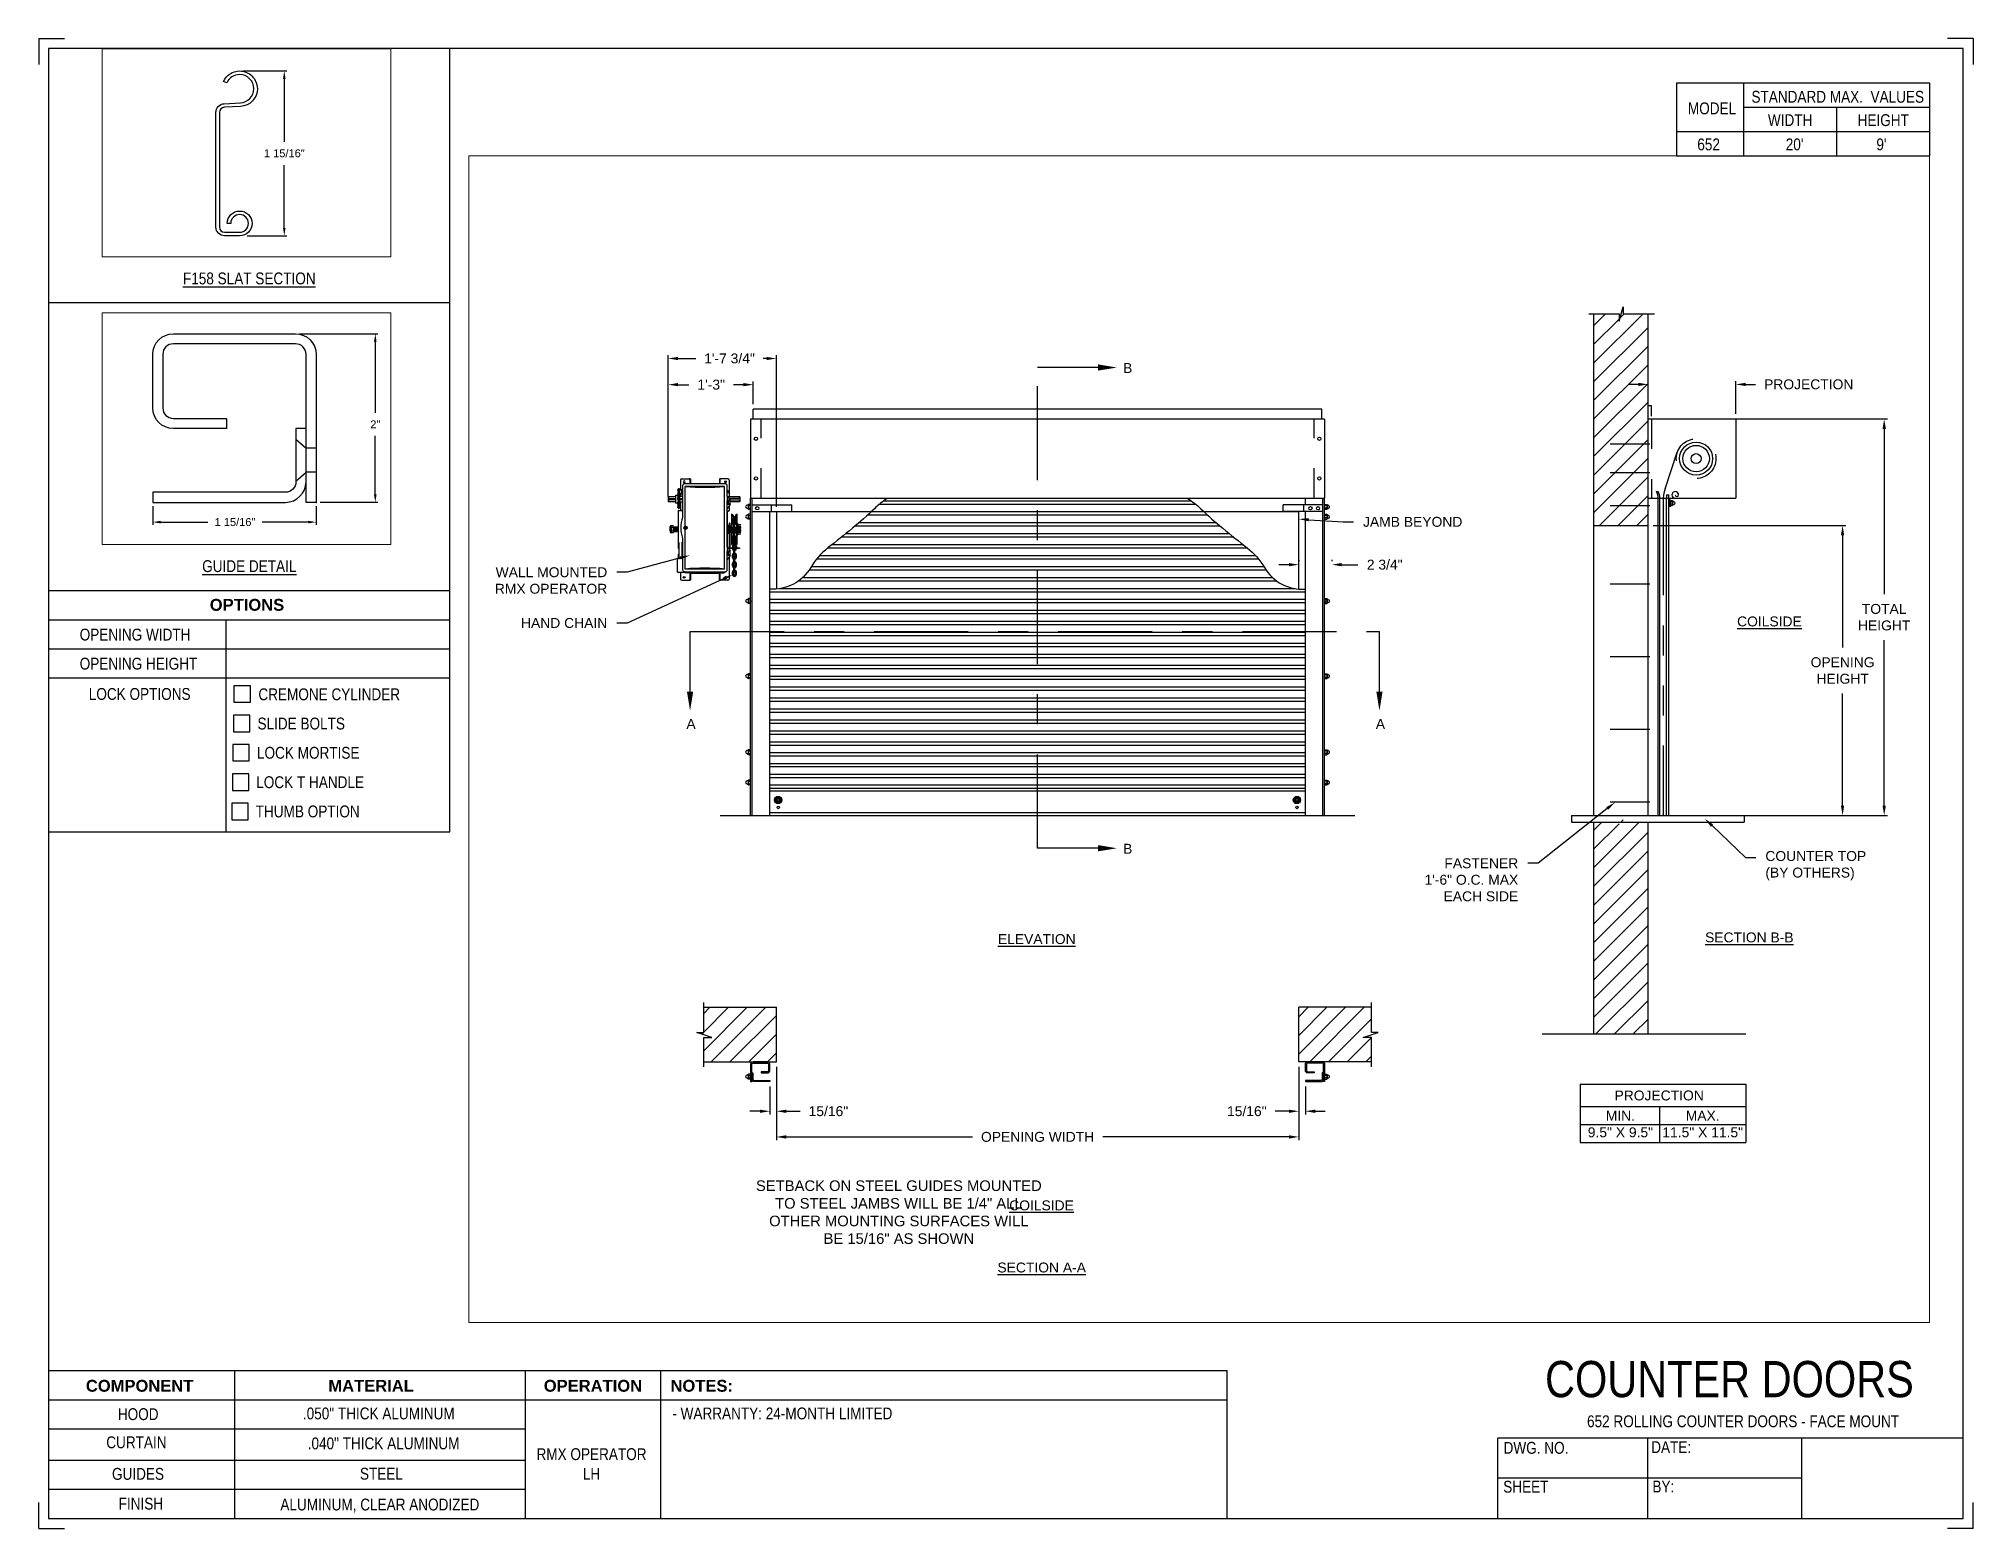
# Paper-space layout '652 OPERATOR LH' of a CAD drawing. Header units: inches. Extents: x 0.1 to 10.9, y 0.1 to 8.4.
# The model-space entities are those that its viewports show. They can reach past a viewport. Long polylines and large blocks are cut down to what shows.
import ezdxf
from ezdxf import colors
from ezdxf.entities.mleader import LeaderData, LeaderLine
from ezdxf.math import Vec2, Vec3

# ---------------------------------------------------------------- set-up
doc = ezdxf.new("R2010")
doc.units = ezdxf.units.IN
doc.header["$LTSCALE"] = 0.25
doc.header["$MEASUREMENT"] = 0
for name, pattern in [('CENTER', [2, 1.25, -0.25, 0.25, -0.25]), ('CENTER2', [1.125, 0.75, -0.125, 0.125, -0.125]), ('HIDDEN', [0.375, 0.25, -0.125]), ('HIDDEN2', [0.1875, 0.125, -0.0625]), ('PHANTOM', [2.5, 1.25, -0.25, 0.25, -0.25, 0.25, -0.25])]:
    doc.linetypes.add(name, pattern=pattern)
for name, color, linetype in [('ANNOTATIONS', 1, 'Continuous'), ('DETAILS', 4, 'Continuous'), ('RMX OPERATOR LH', 7, 'Continuous'), ('SECTION CUTS', 6, 'CENTER'), ('TITLE BLOCK', 7, 'Continuous')]:
    doc.layers.add(name, color=color, linetype=linetype)
doc.styles.add('ARIAL', font='arial.ttf', dxfattribs={"height": 0.09375})
doc.styles.add('CADdetails-DIMENSIONS', font='ARIALN.TTF', dxfattribs={"height": 2.38})
doc.styles.get("Standard").update_dxf_attribs({"font": 'romans.shx'})
doc.dimstyles.new('ARIAL', dxfattribs={"dimtxt": 0.09375, "dimasz": 0.09375, "dimexe": 0.03125, "dimexo": 0.046875, "dimgap": 0.09, "dimtad": 0, "dimtih": 1, "dimtoh": 1, "dimdec": 4, "dimzin": 0, "dimdsep": 46, "dimlunit": 4, "dimtxsty": 'ARIAL', "dimcen": 0.09, "dimadec": 0, "dimazin": 0, "dimtfac": 1, "dimtdec": 4, "dimtix": 1, "dimtofl": 0, "dimtmove": 0, "dimatfit": 3, "dimfxl": 0.18, "dimfrac": 2, "dimtolj": 1, "dimtzin": 0, "dimarcsym": 0})
doc.dimstyles.new('STANDARD$0', dxfattribs={"dimtxt": 0.09375, "dimasz": 0.09375, "dimexe": 0.03125, "dimexo": 0.046875, "dimgap": 0.09, "dimtad": 0, "dimtih": 1, "dimtoh": 1, "dimdec": 4, "dimzin": 0, "dimdsep": 46, "dimtxsty": 'ARIAL', "dimcen": 0.09, "dimadec": 0, "dimazin": 0, "dimtfac": 1, "dimtdec": 4, "dimtofl": 0, "dimtmove": 0, "dimatfit": 1, "dimfxl": 1, "dimtolj": 1, "dimtzin": 0, "dimarcsym": 0})
pattern_1 = [(45, (-18.19832, -37.69023), (-0.088388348, 0.088388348), [])]
pattern_2 = [(45, (-18.69422, -37.69023), (-0.08838835, 0.08838835), [])]

psp = doc.layouts.new('652 OPERATOR LH')

# ---------------------------------------------------------------- texts
at = {"layer": 'TITLE BLOCK', "attachment_point": 2, "style": 'CADdetails-DIMENSIONS'}
for s, width, insert, char_height in [('MODEL', 0.28815, (9.45, 8.068), 0.0664), ('STANDARD MAX.  VALUES', 1.75949, (10.155, 8.133), 0.06641), ('WIDTH', 0.42908, (9.888, 8.002), 0.0664), ('HEIGHT', 0.42908, (10.41, 8.002), 0.0664), ('\\pxqc;652', 0.29952, (9.431, 7.866), 0.0664)]:
    psp.add_mtext_dynamic_manual_height_columns(s, width=width, gutter_width=1.363, heights=[0], dxfattribs=dict(at, insert=insert, char_height=char_height))
at = {"layer": 'TITLE BLOCK', "style": 'CADdetails-DIMENSIONS'}
for s, insert, char_height, width, attachment_point in [("20'", (9.913, 7.866), 0.0664, 1.75949, 2), ("9'", (10.4, 7.866), 0.0664, 1.75949, 2), ('{\\LF158 SLAT SECTION}', (1.248, 7.114), 0.06641, 1.75949, 2), ('{\\LGUIDE DETAIL}', (1.248, 5.5), 0.06641, 1.75949, 2), ('{\\fArial|b1|i0|c0|p34;OPTIONS}', (1.235, 5.283), 0.06641, 1.75949, 2), ('OPENING WIDTH', (0.297, 5.116), 0.06641, 1.30693, 1), ('OPENING HEIGHT', (0.297, 4.953), 0.06641, 1.30693, 1), ('LOCK OPTIONS', (0.348, 4.783), 0.06641, 1.30693, 1), ('CREMONE CYLINDER', (1.299, 4.781), 0.06641, 1.23928, 1), ('SLIDE BOLTS', (1.294, 4.617), 0.06641, 1.53035, 1), ('LOCK MORTISE', (1.291, 4.453), 0.06641, 1.53035, 1), ('LOCK T HANDLE', (1.287, 4.288), 0.06641, 1.53035, 1), ('THUMB OPTION', (1.284, 4.124), 0.06641, 1.53035, 1), ('\\A1;\\pxqc;COUNTER DOORS', (10.642, 1.008), 0.20312, 2.18877, 3), ('{\\fArial|b1|i0|c0|p34;COMPONENT}', (0.633, 0.902), 0.06641, 1.75949, 2), ('{\\fArial|b1|i0|c0|p34;MATERIAL}', (1.931, 0.902), 0.06641, 1.75949, 2), ('{\\fArial|b1|i0|c0|p34;OPERATION}', (3.175, 0.902), 0.06641, 1.75949, 2), ('{\\fArial|b1|i0|c0|p34;NOTES:}', (3.785, 0.902), 0.06641, 1.75949, 2), ('HOOD', (0.625, 0.743), 0.0664, 1.75949, 2), ('  .050" THICK ALUMINUM', (1.953, 0.747), 0.06641, 1.75949, 2), ('\\pxql,t2;- WARRANTY: 24-MONTH LIMITED', (5.176, 0.747), 0.06641, 3.11182, 2), ('652 ROLLING COUNTER DOORS - FACE MOUNT', (9.624, 0.703), 0.06641, 2.79915, 2), ('CURTAIN', (0.615, 0.585), 0.0664, 1.75949, 2), ('  .040" THICK ALUMINUM', (1.98, 0.579), 0.06641, 1.75949, 2), ('DWG. NO.', (8.463, 0.554), 0.0664, 1.75949, 2), ('DATE:', (9.221, 0.558), 0.0664, 1.75949, 2), ('\\P\\PRMX OPERATOR \\PLH', (3.167, 0.74), 0.06641, 1.75949, 2), ('GUIDES', (0.624, 0.408), 0.0664, 1.75949, 2), ('STEEL', (1.989, 0.409), 0.0664, 1.75949, 2), ('SHEET', (8.406, 0.336), 0.0664, 1.75949, 2), ('BY:', (9.177, 0.337), 0.0664, 1.75949, 2), ('FINISH', (0.64, 0.241), 0.0664, 1.75949, 2), ('ALUMINUM, CLEAR ANODIZED', (1.98, 0.236), 0.06641, 1.75949, 2)]:
    psp.add_mtext(s, dxfattribs=dict(at, insert=insert, char_height=char_height, width=width, attachment_point=attachment_point))

msp = doc.modelspace()

# ---------------------------------------------------------------- texts
at = {"layer": 'ANNOTATIONS', "char_height": 0.09375, "attachment_point": 2, "style": 'ARIAL'}
for s, insert, width in [('{\\LCOILSIDE}', (186.4805, 222.50515), 1.3823677), ('{\\LELEVATION}', (179.55534, 219.50166), 3.0834986), ('{\\LSECTION B-B}', (186.29046, 219.51762), 1.3823677), ('{\\LCOILSIDE}', (179.60081, 216.98359), 1.3823677), ('{\\LSECTION A-A}', (179.60195, 216.39615), 1.3823677)]:
    msp.add_mtext(s, dxfattribs=dict(at, insert=insert, width=width))
for s, width, insert in [('PROJECTION ', 1.7594917, (185.43811, 218.02298)), ('MIN.\\P9.5" X 9.5" ', 0.6711642, (185.07208, 217.83098)), ('MAX.\\P11.5" X 11.5"', 0.7869326, (185.84973, 217.83098))]:
    msp.add_mtext_dynamic_manual_height_columns(s, width=width, gutter_width=1.36268, heights=[0], dxfattribs=dict(at, insert=insert))
at = {"layer": 'ANNOTATIONS', "linetype": 'Continuous', "insert": (176.90145, 217.17281), "char_height": 0.1, "attachment_point": 1, "style": 'ARIAL'}
msp.add_mtext('\\pxqc;SETBACK ON STEEL GUIDES MOUNTED\\PTO STEEL JAMBS WILL BE 1/4" ALL\\POTHER MOUNTING SURFACES WILL\\PBE 15/16" AS SHOWN', dxfattribs=at)
at = {"layer": 'SECTION CUTS', "style": 'ARIAL'}
for s, p in [('B', (180.37124, 224.80774)), ('A', (176.24391, 221.44212)), ('A', (182.75987, 221.44212)), ('B', (180.37124, 220.26202))]:
    msp.add_text(s, height=0.09375, dxfattribs=at).set_placement(p)

# ---------------------------------------------------------------- blocks, each defined once
blk = doc.blocks.new('*D5')
at = {"layer": 'ANNOTATIONS', "color": 0, "lineweight": -2, "transparency": 16777216}
for p, q in [((170.877, 254.326), (170.877, 254.107)), ((172.814, 254.326), (172.814, 254.107)), ((170.971, 254.138), (171.53, 254.138)), ((172.721, 254.138), (172.173, 254.138))]:
    blk.add_line(p, q, dxfattribs=at)
at = {"layer": 'ANNOTATIONS', "color": 0, "transparency": 16777216}
for points in [[(170.971, 254.154), (170.971, 254.123), (170.877, 254.138)], [(172.721, 254.154), (172.721, 254.123), (172.814, 254.138)]]:
    blk.add_solid(points, dxfattribs=at)
at = {"layer": 'defpoints', "color": 0, "transparency": 16777216}
for p in [(170.877, 254.373), (172.814, 254.373), (170.877, 254.138)]:
    blk.add_point(p, dxfattribs=at)
at = {"layer": 'ANNOTATIONS', "color": 0, "transparency": 16777216, "insert": (171.852, 254.138), "char_height": 0.09375, "attachment_point": 5, "style": 'ARIAL'}
blk.add_mtext('\\A1;1 15/16"', dxfattribs=at)
blk = doc.blocks.new('*D6')
at = {"layer": 'ANNOTATIONS', "color": 0, "lineweight": -2, "transparency": 16777216}
for p, q in [((172.616, 256.373), (173.547, 256.373)), ((173.516, 256.279), (173.516, 255.435)), ((173.516, 254.466), (173.516, 255.161)), ((172.861, 254.373), (173.547, 254.373))]:
    blk.add_line(p, q, dxfattribs=at)
at = {"layer": 'ANNOTATIONS', "color": 0, "transparency": 16777216}
for points in [[(173.5, 256.279), (173.531, 256.279), (173.516, 256.373)], [(173.5, 254.466), (173.531, 254.466), (173.516, 254.373)]]:
    blk.add_solid(points, dxfattribs=at)
at = {"layer": 'defpoints', "color": 0, "transparency": 16777216}
for p in [(172.569, 256.373), (173.516, 256.373), (172.814, 254.373)]:
    blk.add_point(p, dxfattribs=at)
at = {"layer": 'ANNOTATIONS', "color": 0, "transparency": 16777216, "insert": (173.516, 255.298), "char_height": 0.0938, "attachment_point": 5, "style": 'ARIAL'}
blk.add_mtext('\\A1;2"', dxfattribs=at)
blk = doc.blocks.new('*D34')
at = {"layer": 'ANNOTATIONS', "color": 0, "lineweight": -2, "transparency": 16777216}
for p, q in [((176.071, 223.64), (176.071, 224.976)), ((176.165, 224.945), (176.332, 224.945)), ((177.001, 224.945), (176.97, 224.945)), ((177.094, 223.543), (177.094, 224.976))]:
    blk.add_line(p, q, dxfattribs=at)
at = {"layer": 'ANNOTATIONS', "color": 0, "transparency": 16777216}
for points in [[(176.165, 224.96), (176.165, 224.929), (176.071, 224.945)], [(177.001, 224.96), (177.001, 224.929), (177.094, 224.945)]]:
    blk.add_solid(points, dxfattribs=at)
at = {"layer": 'defpoints', "color": 0, "transparency": 16777216}
for p in [(176.071, 224.945), (176.071, 223.593), (177.094, 223.496)]:
    blk.add_point(p, dxfattribs=at)
at = {"layer": 'ANNOTATIONS', "color": 0, "transparency": 16777216, "insert": (176.651, 224.945), "char_height": 0.09375, "attachment_point": 5, "style": 'ARIAL'}
blk.add_mtext('\\A1;1\'-7 3/4"', dxfattribs=at)
blk = doc.blocks.new('*D35')
at = {"layer": 'ANNOTATIONS', "color": 0, "lineweight": -2, "transparency": 16777216}
for p, q in [((176.071, 223.683), (176.071, 224.728)), ((176.165, 224.697), (176.268, 224.697)), ((176.782, 224.697), (176.689, 224.697)), ((176.876, 224.512), (176.876, 224.728))]:
    blk.add_line(p, q, dxfattribs=at)
at = {"layer": 'ANNOTATIONS', "color": 0, "transparency": 16777216}
for points in [[(176.165, 224.713), (176.165, 224.682), (176.071, 224.697)], [(176.782, 224.713), (176.782, 224.682), (176.876, 224.697)]]:
    blk.add_solid(points, dxfattribs=at)
at = {"layer": 'defpoints', "color": 0, "transparency": 16777216}
for p in [(176.071, 224.697), (176.876, 224.465), (176.071, 223.636)]:
    blk.add_point(p, dxfattribs=at)
at = {"layer": 'ANNOTATIONS', "color": 0, "transparency": 16777216, "insert": (176.478, 224.697), "char_height": 0.0938, "attachment_point": 5, "style": 'ARIAL'}
blk.add_mtext('\\A1;1\'-3"', dxfattribs=at)
blk = doc.blocks.new('*D36')
at = {"layer": 'ANNOTATIONS', "color": 0, "lineweight": -2, "transparency": 16777216}
for p, q in [((181.938, 222.995), (181.844, 222.995)), ((182.032, 223.042), (182.032, 223.027)), ((182.344, 223.042), (182.344, 223.027)), ((182.438, 222.995), (182.591, 222.995))]:
    blk.add_line(p, q, dxfattribs=at)
at = {"layer": 'ANNOTATIONS', "color": 0, "transparency": 16777216}
for points in [[(181.938, 223.011), (181.938, 222.98), (182.032, 222.995)], [(182.438, 223.011), (182.438, 222.98), (182.344, 222.995)]]:
    blk.add_solid(points, dxfattribs=at)
at = {"layer": 'defpoints', "color": 0, "transparency": 16777216}
for p in [(182.032, 222.995), (182.344, 222.995), (182.344, 222.995)]:
    blk.add_point(p, dxfattribs=at)
at = {"layer": 'ANNOTATIONS', "color": 0, "transparency": 16777216, "insert": (182.844, 222.995), "char_height": 0.0938, "attachment_point": 5, "style": 'ARIAL'}
blk.add_mtext('\\A1;2 3/4"', dxfattribs=at)
blk = doc.blocks.new('*D42')
at = {"layer": 'ANNOTATIONS', "color": 0, "lineweight": -2, "transparency": 16777216}
for p, q in [((177.094, 218.247), (177.094, 217.553)), ((182.032, 218.247), (182.032, 217.553)), ((177.188, 217.584), (178.947, 217.584)), ((181.938, 217.584), (180.18, 217.584))]:
    blk.add_line(p, q, dxfattribs=at)
at = {"layer": 'ANNOTATIONS', "color": 0, "transparency": 16777216}
for points in [[(177.188, 217.6), (177.188, 217.568), (177.094, 217.584)], [(181.938, 217.6), (181.938, 217.568), (182.032, 217.584)]]:
    blk.add_solid(points, dxfattribs=at)
at = {"layer": 'defpoints', "color": 0, "transparency": 16777216}
for p in [(177.094, 218.294), (182.032, 218.294), (182.032, 217.584)]:
    blk.add_point(p, dxfattribs=at)
at = {"layer": 'ANNOTATIONS', "color": 0, "transparency": 16777216, "insert": (179.563, 217.584), "char_height": 0.09375, "width": 2.38041, "attachment_point": 5, "style": 'ARIAL'}
blk.add_mtext('\\A1;OPENING WIDTH', dxfattribs=at)
blk = doc.blocks.new('*D40')
at = {"layer": 'ANNOTATIONS', "color": 0, "lineweight": -2, "transparency": 16777216}
for p, q in [((182.032, 218.247), (182.032, 217.796)), ((182.094, 218.06), (182.094, 217.796)), ((181.938, 217.827), (181.808, 217.827)), ((182.188, 217.827), (182.282, 217.827))]:
    blk.add_line(p, q, dxfattribs=at)
at = {"layer": 'ANNOTATIONS', "color": 0, "transparency": 16777216}
for points in [[(181.938, 217.842), (181.938, 217.811), (182.032, 217.827)], [(182.188, 217.842), (182.188, 217.811), (182.094, 217.827)]]:
    blk.add_solid(points, dxfattribs=at)
at = {"layer": 'defpoints', "color": 0, "transparency": 16777216}
for p in [(182.032, 218.294), (182.094, 218.107), (182.094, 217.827)]:
    blk.add_point(p, dxfattribs=at)
at = {"layer": 'ANNOTATIONS', "color": 0, "transparency": 16777216, "insert": (181.541, 217.827), "char_height": 0.0938, "attachment_point": 5, "style": 'ARIAL'}
blk.add_mtext('\\A1;15/16"', dxfattribs=at)
blk = doc.blocks.new('*D41')
at = {"layer": 'ANNOTATIONS', "color": 0, "lineweight": -2, "transparency": 16777216}
for p, q in [((177.094, 218.247), (177.094, 217.796)), ((177.032, 218.06), (177.032, 217.796)), ((176.938, 217.827), (176.844, 217.827)), ((177.188, 217.827), (177.319, 217.827))]:
    blk.add_line(p, q, dxfattribs=at)
at = {"layer": 'ANNOTATIONS', "color": 0, "transparency": 16777216}
for points in [[(176.938, 217.842), (176.938, 217.811), (177.032, 217.827)], [(177.188, 217.842), (177.188, 217.811), (177.094, 217.827)]]:
    blk.add_solid(points, dxfattribs=at)
at = {"layer": 'defpoints', "color": 0, "transparency": 16777216}
for p in [(177.094, 218.294), (177.032, 218.107), (177.032, 217.827)]:
    blk.add_point(p, dxfattribs=at)
at = {"layer": 'ANNOTATIONS', "color": 0, "transparency": 16777216, "insert": (177.586, 217.827), "char_height": 0.0938, "attachment_point": 5, "style": 'ARIAL'}
blk.add_mtext('\\A1;15/16"', dxfattribs=at)
blk = doc.blocks.new('*X8')
at = {"color": 0, "linetype": 'Continuous'}
for p, q in [((2.144, 5.299), (2.185, 5.339)), ((2.144, 5.304), (2.18, 5.339)), ((2.144, 5.309), (2.174, 5.339)), ((2.145, 5.294), (2.189, 5.338)), ((2.146, 5.317), (2.167, 5.338)), ((2.147, 5.29), (2.193, 5.336)), ((2.149, 5.287), (2.167, 5.305)), ((2.164, 5.274), (2.209, 5.319)), ((2.168, 5.272), (2.211, 5.315)), ((2.172, 5.271), (2.212, 5.311)), ((2.177, 5.271), (2.212, 5.306)), ((2.178, 5.316), (2.196, 5.334)), ((2.183, 5.315), (2.2, 5.332)), ((2.186, 5.313), (2.203, 5.329)), ((2.188, 5.31), (2.205, 5.326)), ((2.189, 5.305), (2.207, 5.323)), ((2.151, 5.284), (2.168, 5.3)), ((2.154, 5.281), (2.17, 5.297)), ((2.157, 5.278), (2.174, 5.295)), ((2.16, 5.276), (2.178, 5.294)), ((2.183, 5.271), (2.212, 5.3)), ((2.191, 5.273), (2.21, 5.293))]:
    blk.add_line(p, q, dxfattribs=at)
blk = doc.blocks.new('*D37')
at = {"layer": 'ANNOTATIONS', "color": 0, "lineweight": -2, "transparency": 16777216}
for p, q in [((185.24, 224.7), (185.147, 224.7)), ((185.334, 224.546), (185.334, 224.731)), ((186.163, 224.42), (186.163, 224.731)), ((186.256, 224.7), (186.35, 224.7))]:
    blk.add_line(p, q, dxfattribs=at)
at = {"layer": 'ANNOTATIONS', "color": 0, "transparency": 16777216}
for points in [[(185.24, 224.715), (185.24, 224.684), (185.334, 224.7)], [(186.256, 224.715), (186.256, 224.684), (186.163, 224.7)]]:
    blk.add_solid(points, dxfattribs=at)
at = {"layer": 'defpoints', "color": 0, "transparency": 16777216}
for p in [(186.163, 224.7), (185.334, 224.499), (186.163, 224.373)]:
    blk.add_point(p, dxfattribs=at)
at = {"layer": 'ANNOTATIONS', "color": 0, "transparency": 16777216, "insert": (186.852, 224.7), "char_height": 0.09375, "attachment_point": 5, "style": 'ARIAL'}
blk.add_mtext('\\A1;PROJECTION', dxfattribs=at)
blk = doc.blocks.new('*D38')
at = {"layer": 'ANNOTATIONS', "color": 0, "lineweight": -2, "transparency": 16777216}
for p, q in [((185.381, 223.366), (187.203, 223.366)), ((187.172, 223.272), (187.172, 222.212)), ((187.172, 220.717), (187.172, 221.777)), ((185.631, 220.623), (187.203, 220.623))]:
    blk.add_line(p, q, dxfattribs=at)
at = {"layer": 'ANNOTATIONS', "color": 0, "transparency": 16777216}
for points in [[(187.156, 223.272), (187.187, 223.272), (187.172, 223.366)], [(187.156, 220.717), (187.187, 220.717), (187.172, 220.623)]]:
    blk.add_solid(points, dxfattribs=at)
at = {"layer": 'defpoints', "color": 0, "transparency": 16777216}
for p in [(185.334, 223.366), (185.584, 220.623), (187.172, 220.623)]:
    blk.add_point(p, dxfattribs=at)
at = {"layer": 'ANNOTATIONS', "color": 0, "transparency": 16777216, "insert": (187.172, 221.994), "char_height": 0.09375, "attachment_point": 5, "style": 'ARIAL'}
blk.add_mtext('\\A1;OPENING \\PHEIGHT', dxfattribs=at)
blk = doc.blocks.new('*D39')
at = {"layer": 'ANNOTATIONS', "color": 0, "lineweight": -2, "transparency": 16777216}
for p, q in [((186.131, 224.373), (187.597, 224.373)), ((187.565, 224.279), (187.565, 222.716)), ((187.565, 220.717), (187.565, 222.281)), ((186.131, 220.623), (187.597, 220.623))]:
    blk.add_line(p, q, dxfattribs=at)
at = {"layer": 'ANNOTATIONS', "color": 0, "transparency": 16777216}
for points in [[(187.55, 224.279), (187.581, 224.279), (187.565, 224.373)], [(187.55, 220.717), (187.581, 220.717), (187.565, 220.623)]]:
    blk.add_solid(points, dxfattribs=at)
at = {"layer": 'defpoints', "color": 0, "transparency": 16777216}
for p in [(186.084, 224.373), (186.084, 220.623), (187.565, 220.623)]:
    blk.add_point(p, dxfattribs=at)
at = {"layer": 'ANNOTATIONS', "color": 0, "transparency": 16777216, "insert": (187.565, 222.498), "char_height": 0.0938, "attachment_point": 5, "style": 'ARIAL'}
blk.add_mtext('\\A1;TOTAL \\PHEIGHT', dxfattribs=at)
blk = doc.blocks.new('*D57')
at = {"layer": 'ANNOTATIONS', "color": 0, "lineweight": -2, "transparency": 16777216}
for p, q in [((171.954, 259.415), (172.468, 259.415)), ((172.437, 259.321), (172.437, 258.576)), ((172.437, 257.554), (172.437, 258.299)), ((171.996, 257.46), (172.468, 257.46))]:
    blk.add_line(p, q, dxfattribs=at)
at = {"layer": 'ANNOTATIONS', "color": 0, "transparency": 16777216}
for points in [[(172.421, 259.321), (172.452, 259.321), (172.437, 259.415)], [(172.421, 257.554), (172.452, 257.554), (172.437, 257.46)]]:
    blk.add_solid(points, dxfattribs=at)
at = {"layer": 'defpoints', "color": 0, "transparency": 16777216}
for p in [(171.907, 259.415), (171.949, 257.46), (172.437, 257.46)]:
    blk.add_point(p, dxfattribs=at)
at = {"layer": 'ANNOTATIONS', "color": 0, "transparency": 16777216, "insert": (172.437, 258.438), "char_height": 0.09375, "attachment_point": 5, "style": 'ARIAL'}
blk.add_mtext('\\A1;1 15/16"', dxfattribs=at)

# ---------------------------------------------------------------- dimensions: what is measured, and where the dimension line sits
at = {"layer": 'ANNOTATIONS'}
for base, p1, p2, angle, text, picture, middle in [((172.43684, 257.46018), (171.90727, 259.41499), (171.94944, 257.46018), 90, '1 15/16"', '*D57', (172.43684, 258.43759)), ((176.07147, 224.94484), (177.09447, 223.49608), (176.07147, 223.59302), 180, '1\'-7 3/4"', '*D34', (176.65106, 224.94484)), ((176.07147, 224.69722), (176.87572, 224.46483), (176.07147, 223.63595), 180, '1\'-3"', '*D35', (176.47842, 224.69722))]:
    dim = msp.add_linear_dim(base=base, p1=p1, p2=p2, angle=angle, text=text, dimstyle='STANDARD$0', dxfattribs=at)
    dim.commit()
    dim.dimension.update_dxf_attribs({"geometry": picture, "text_midpoint": middle, "dimtype": 160})
for base, p2, angle, picture, middle in [((173.51571, 256.37255), (172.56934, 256.37255), 90, '*D6', (173.51571, 255.29795)), ((170.87684, 254.13825), (170.87684, 254.37255), 180, '*D5', (171.85177, 254.13825))]:
    dim = msp.add_linear_dim(base=base, p1=(172.81434, 254.37255), p2=p2, angle=angle, dimstyle='ARIAL', dxfattribs=at)
    dim.commit()
    dim.dimension.update_dxf_attribs({"geometry": picture, "text_midpoint": middle, "dimtype": 160})
for base, p1, p2, text, picture, middle in [((186.16255, 224.69962), (185.33411, 224.49889), (186.16255, 224.37308), 'PROJECTION', '*D37', (186.85166, 224.69962)), ((182.34447, 222.99532), (182.03197, 222.99532), (182.34447, 222.99532), '2 3/4"', '*D36', (182.84447, 222.99532)), ((177.03197, 217.82685), (177.09447, 218.29419), (177.03197, 218.10679), '15/16"', '*D41', (177.58554, 217.82685)), ((182.09447, 217.82685), (182.03197, 218.29419), (182.09447, 218.10679), '15/16"', '*D40', (181.54089, 217.82685))]:
    dim = msp.add_linear_dim(base=base, p1=p1, p2=p2, text=text, dimstyle='STANDARD$0', dxfattribs=at)
    dim.commit()
    dim.dimension.update_dxf_attribs({"geometry": picture, "text_midpoint": middle, "dimtype": 160})
for base, p1, p2, text, picture, middle in [((187.56544, 220.62308), (186.08411, 224.37308), (186.08411, 220.62308), 'TOTAL \\PHEIGHT', '*D39', (187.56544, 222.49808)), ((187.17169, 220.62308), (185.33411, 223.36588), (185.58442, 220.62308), 'OPENING \\PHEIGHT', '*D38', (187.17169, 221.99448))]:
    dim = msp.add_linear_dim(base=base, p1=p1, p2=p2, angle=90, text=text, dimstyle='STANDARD$0', dxfattribs=at)
    dim.commit()
    dim.dimension.update_dxf_attribs({"geometry": picture, "text_midpoint": middle})
dim = msp.add_linear_dim(base=(182.03197, 217.58397), p1=(177.09447, 218.29419), p2=(182.03197, 218.29419), text='OPENING WIDTH', dimstyle='STANDARD$0', dxfattribs=at)
dim.commit()
dim.dimension.update_dxf_attribs({"geometry": '*D42', "text_midpoint": (179.56322, 217.58397)})

# ---------------------------------------------------------------- hatches: boundary and pattern name
at = {"layer": 'RMX OPERATOR LH', "linetype": 'Continuous'}
h = msp.add_hatch(dxfattribs=at)
h.set_pattern_fill('ANSI31', color=256, style=0)
h.set_pattern_definition(pattern_1)
h.paths.add_polyline_path([(185.33411, 224.63301), (185.33411, 225.3676), (185.09762, 225.3676), (185.09762, 225.43226), (185.0592, 225.2989), (185.0592, 225.3676), (184.81849, 225.3676), (184.81849, 224.8173)])
h.paths.add_polyline_path([(184.81849, 224.8173), (184.81849, 223.36588), (185.33411, 223.36588), (185.33411, 224.61925), (185.33411, 224.63301)])
h = msp.add_hatch(dxfattribs=at)
h.set_pattern_fill('ANSI31', color=256, style=0)
h.set_pattern_definition(pattern_1)
h.paths.add_polyline_path([(185.33411, 220.55908), (185.09762, 220.55908), (185.09762, 220.62373), (185.0592, 220.49038), (185.0592, 220.55908), (184.81849, 220.55908), (184.81849, 218.55736), (185.33411, 218.55736)])
at = {"layer": 'RMX OPERATOR LH'}
h = msp.add_hatch(dxfattribs=at)
h.set_pattern_fill('ANSI31', color=256, style=0)
h.set_pattern_definition(pattern_2)
h.paths.add_polyline_path([(177.09447, 218.80981), (176.40697, 218.80981), (176.40697, 218.57261), (176.34286, 218.57261), (176.48493, 218.52571), (176.40697, 218.52571), (176.40697, 218.29419), (177.09447, 218.29419), (177.09447, 218.45669)])
h = msp.add_hatch(dxfattribs=at)
h.set_pattern_fill('ANSI31', color=256, style=0)
h.set_pattern_definition(pattern_2)
h.paths.add_polyline_path([(182.78357, 218.57261), (182.71947, 218.57261), (182.71947, 218.80981), (182.03197, 218.80981), (182.03197, 218.29419), (182.05014, 218.29419), (182.71947, 218.29419), (182.71947, 218.52571), (182.6415, 218.52571)])

# ---------------------------------------------------------------- linework, layer by layer
at = {"layer": 'ANNOTATIONS'}
for p, q in [((184.6919, 218.08241), (184.6919, 217.53104)), ((184.6919, 218.08241), (186.25701, 218.08241)), ((186.25701, 218.08241), (186.25701, 217.53104)), ((184.6919, 217.87094), (186.25701, 217.87094)), ((185.44227, 217.87094), (185.44227, 217.53104)), ((184.6919, 217.70099), (186.25701, 217.70099)), ((184.6919, 217.53104), (186.25701, 217.53104))]:
    msp.add_line(p, q, dxfattribs=at)
at = {"layer": 'DETAILS'}
for p, q in [((171.9065, 259.41499), (171.90726, 259.41499)), ((171.9065, 259.37299), (171.90726, 259.37299)), ((171.12184, 256.37255), (172.56934, 256.37255)), ((172.57434, 255.12255), (172.69434, 255.01317)), ((172.81434, 255.01317), (172.69434, 255.01317)), ((172.57434, 254.62255), (172.69434, 254.73192)), ((172.81434, 254.73192), (172.69434, 254.73192))]:
    msp.add_line(p, q, dxfattribs=at)
msp.add_lwpolyline([(172.11727, 259.20499, -0.39895955), (171.91826, 258.99528), (171.72602, 258.9852, 0.39895955), (171.66726, 258.92329), (171.66726, 257.56418, 0.41421356), (171.72926, 257.50218), (171.90726, 257.50218, 2.41421356), (171.80226, 257.60718), (171.76026, 257.60718, -2.41421356), (171.90726, 257.46018), (171.72926, 257.46018, -0.41421356), (171.62526, 257.56418), (171.62526, 258.92329, -0.39895955), (171.72382, 259.02715), (171.91607, 259.03722, 0.39895955), (172.07527, 259.20499, 0.41491795), (171.90687, 259.37299, 0.29455643), (171.75408, 259.27495), (171.75377, 259.27426), (171.71555, 259.29168), (171.71586, 259.29237, -0.29428604), (171.9069, 259.41499, -0.41473176)], format="xyb", close=True, dxfattribs=at)
for points in [[(172.56934, 256.37255, -0.41421356), (172.81434, 256.12755), (172.81434, 254.37255), (172.69434, 254.37255), (172.69434, 256.12755, 0.41421356), (172.56934, 256.25255), (171.12184, 256.25255, 0.41421356), (170.99684, 256.12755), (170.99684, 255.49255, 0.41421356), (171.12184, 255.36755), (171.75184, 255.36755), (171.75184, 255.24755), (171.12184, 255.24755, -0.41421356), (170.87684, 255.49255), (170.87684, 256.12755, -0.41421356), (171.12184, 256.37255)], [(172.69434, 255.24755), (172.57434, 255.24755), (172.57434, 254.61755, -0.41421356), (172.44934, 254.49255), (170.87684, 254.49255), (170.87684, 254.37255), (172.44934, 254.37255, 0.41421356), (172.69434, 254.61755)]]:
    msp.add_lwpolyline(points, format="xyb", dxfattribs=at)
msp.add_point((172.81434, 254.37255), dxfattribs=at)
msp.add_point((172.81434, 254.37255), dxfattribs=at)
at = {"layer": 'RMX OPERATOR LH', "linetype": 'Continuous'}
for p, q in [((184.7721, 225.3676), (185.0592, 225.3676)), ((184.81849, 225.3676), (184.81849, 220.62308)), ((185.0592, 225.2989), (185.09762, 225.43226)), ((185.0592, 225.3676), (185.0592, 225.2989)), ((185.09762, 225.43226), (185.09762, 225.3676)), ((185.09762, 225.3676), (185.39281, 225.3676)), ((185.33411, 220.62308), (185.33411, 225.3676)), ((182.27611, 224.37108), (176.85032, 224.37108)), ((176.85032, 224.37108), (176.85032, 223.62308)), ((182.25072, 224.46483), (176.87572, 224.46483)), ((176.87572, 224.37108), (176.87572, 224.46483)), ((182.25072, 224.37108), (182.25072, 224.46483)), ((182.27611, 224.37108), (182.27611, 223.62308)), ((185.33411, 224.49889), (185.36284, 224.49889)), ((185.33411, 224.37308), (186.16255, 224.37308)), ((185.36284, 224.49889), (185.36284, 224.39918)), ((186.16255, 224.37308), (186.16255, 223.62308)), ((176.85032, 224.17676), (176.85032, 223.81739)), ((185.49436, 223.71216), (185.6097, 224.05748)), ((176.16404, 223.70908), (176.16526, 223.70908)), ((176.16404, 223.70468), (176.16404, 223.70908)), ((176.16526, 223.70468), (176.16404, 223.70468)), ((176.16404, 223.69687), (176.16526, 223.69687)), ((176.16404, 223.69247), (176.16404, 223.69687)), ((176.16404, 223.69687), (176.16526, 223.69687)), ((176.16404, 223.69247), (176.16404, 223.69687)), ((176.16526, 223.69247), (176.16404, 223.69247)), ((176.16526, 223.69247), (176.16404, 223.69247)), ((176.16404, 223.68466), (176.16526, 223.68466)), ((176.16404, 223.68026), (176.16404, 223.68466)), ((176.16526, 223.68026), (176.16404, 223.68026)), ((176.16404, 223.67245), (176.16526, 223.67245)), ((176.16404, 223.66805), (176.16404, 223.67245)), ((176.16404, 223.67245), (176.16526, 223.67245)), ((176.16404, 223.66805), (176.16404, 223.67245)), ((176.16526, 223.66805), (176.16404, 223.66805)), ((176.16526, 223.66805), (176.16404, 223.66805)), ((176.16404, 223.66024), (176.16526, 223.66024)), ((176.16404, 223.65584), (176.16404, 223.66024)), ((176.16526, 223.65584), (176.16404, 223.65584)), ((176.16404, 223.64803), (176.16526, 223.64803)), ((176.16404, 223.64363), (176.16404, 223.64803)), ((176.16404, 223.64803), (176.16526, 223.64803)), ((176.16404, 223.64363), (176.16404, 223.64803)), ((176.16526, 223.64363), (176.16404, 223.64363)), ((176.16526, 223.64363), (176.16404, 223.64363)), ((176.17723, 223.7121), (176.16526, 223.7121)), ((176.16526, 223.7121), (176.16526, 223.68944)), ((176.16673, 223.68944), (176.16526, 223.68944)), ((176.16673, 223.68944), (176.16526, 223.68944)), ((176.16673, 223.68768), (176.16526, 223.68768)), ((176.16526, 223.68768), (176.16526, 223.66502)), ((176.16673, 223.66502), (176.16526, 223.66502)), ((176.16673, 223.66502), (176.16526, 223.66502)), ((176.16673, 223.66326), (176.16526, 223.66326)), ((176.16526, 223.66326), (176.16526, 223.6406)), ((176.16673, 223.6406), (176.16526, 223.6406)), ((176.16673, 223.6406), (176.16526, 223.6406)), ((176.16673, 223.63885), (176.16526, 223.63885)), ((176.16526, 223.63885), (176.16526, 223.61618)), ((176.16673, 223.7121), (176.16673, 223.53072)), ((176.16673, 223.70165), (176.16819, 223.70165)), ((176.16673, 223.69989), (176.16819, 223.69989)), ((176.16673, 223.69989), (176.16819, 223.69989)), ((176.16673, 223.67723), (176.16819, 223.67723)), ((176.16673, 223.67547), (176.16819, 223.67547)), ((176.16673, 223.67547), (176.16819, 223.67547)), ((176.16673, 223.65281), (176.16819, 223.65281)), ((176.16673, 223.65105), (176.16819, 223.65105)), ((176.16673, 223.65105), (176.16819, 223.65105)), ((176.16819, 223.7121), (176.16819, 223.70165)), ((176.16819, 223.71054), (176.1743, 223.71054)), ((176.1743, 223.70419), (176.16819, 223.70419)), ((176.16819, 223.69989), (176.16819, 223.67723)), ((176.16819, 223.69833), (176.1743, 223.69833)), ((176.1743, 223.69198), (176.16819, 223.69198)), ((176.16819, 223.68612), (176.1743, 223.68612)), ((176.1743, 223.67977), (176.16819, 223.67977)), ((176.16819, 223.67547), (176.16819, 223.65281)), ((176.16819, 223.67391), (176.1743, 223.67391)), ((176.16819, 223.66756), (176.1743, 223.66756)), ((176.1743, 223.66121), (176.16819, 223.66121)), ((176.16819, 223.65535), (176.1743, 223.65535)), ((176.16819, 223.65105), (176.16819, 223.62839)), ((176.1743, 223.649), (176.16819, 223.649)), ((176.16819, 223.64314), (176.1743, 223.64314)), ((176.1743, 223.7121), (176.1743, 223.70165)), ((176.1743, 223.70165), (176.17576, 223.70165)), ((176.1743, 223.69989), (176.1743, 223.67723)), ((176.1743, 223.69989), (176.17576, 223.69989)), ((176.1743, 223.69989), (176.17576, 223.69989)), ((176.1743, 223.67723), (176.17576, 223.67723)), ((176.1743, 223.67547), (176.1743, 223.65281)), ((176.1743, 223.67547), (176.17576, 223.67547)), ((176.1743, 223.67547), (176.17576, 223.67547)), ((176.1743, 223.65281), (176.17576, 223.65281)), ((176.1743, 223.65105), (176.1743, 223.62839)), ((176.1743, 223.65105), (176.17576, 223.65105)), ((176.1743, 223.65105), (176.17576, 223.65105)), ((176.17576, 223.7121), (176.17576, 223.53072)), ((176.17723, 223.68944), (176.17576, 223.68944)), ((176.17723, 223.68768), (176.17576, 223.68768)), ((176.17723, 223.66502), (176.17576, 223.66502)), ((176.17723, 223.66326), (176.17576, 223.66326)), ((176.17723, 223.6406), (176.17576, 223.6406)), ((176.17723, 223.63885), (176.17576, 223.63885)), ((176.17723, 223.7121), (176.17723, 223.68944)), ((176.17723, 223.70908), (176.17845, 223.70908)), ((176.17845, 223.70468), (176.17723, 223.70468)), ((176.17723, 223.69687), (176.17828, 223.69687)), ((176.17723, 223.69687), (176.17845, 223.69687)), ((176.17845, 223.69247), (176.17723, 223.69247)), ((176.17723, 223.68768), (176.17723, 223.66502)), ((176.17723, 223.68466), (176.17845, 223.68466)), ((176.17845, 223.68026), (176.17723, 223.68026)), ((176.17723, 223.67245), (176.17828, 223.67245)), ((176.17723, 223.67245), (176.17845, 223.67245)), ((176.17845, 223.66805), (176.17723, 223.66805)), ((176.17723, 223.66326), (176.17723, 223.6406)), ((176.17723, 223.66024), (176.17845, 223.66024)), ((176.17845, 223.65584), (176.17723, 223.65584)), ((176.17723, 223.64803), (176.17828, 223.64803)), ((176.17723, 223.64803), (176.17845, 223.64803)), ((176.17845, 223.64363), (176.17723, 223.64363)), ((176.17723, 223.63885), (176.17723, 223.61618)), ((176.17845, 223.70468), (176.17845, 223.70908)), ((176.17845, 223.69247), (176.17845, 223.69687)), ((176.17845, 223.68026), (176.17845, 223.68466)), ((176.17845, 223.66805), (176.17845, 223.67245)), ((176.17845, 223.65584), (176.17845, 223.66024)), ((176.17845, 223.64363), (176.17845, 223.64803)), ((176.6294, 223.64365), (176.6294, 223.60702)), ((176.6294, 223.64365), (176.62981, 223.64365)), ((176.62981, 223.64365), (176.65748, 223.60702)), ((185.41255, 223.68558), (185.42817, 223.68558)), ((185.51027, 223.65433), (185.5298, 223.65433)), ((176.16404, 223.63582), (176.16526, 223.63582)), ((176.16404, 223.63142), (176.16404, 223.63582)), ((176.16526, 223.63142), (176.16404, 223.63142)), ((176.16404, 223.62361), (176.16526, 223.62361)), ((176.16404, 223.61921), (176.16404, 223.62361)), ((176.16404, 223.62361), (176.16526, 223.62361)), ((176.16404, 223.61921), (176.16404, 223.62361)), ((176.16526, 223.61921), (176.16404, 223.61921)), ((176.16526, 223.61921), (176.16404, 223.61921)), ((176.16404, 223.6114), (176.16526, 223.6114)), ((176.16404, 223.607), (176.16404, 223.6114)), ((176.16526, 223.607), (176.16404, 223.607)), ((176.16404, 223.59919), (176.16526, 223.59919)), ((176.16404, 223.59479), (176.16404, 223.59919)), ((176.16404, 223.59919), (176.16526, 223.59919)), ((176.16404, 223.59479), (176.16404, 223.59919)), ((176.16526, 223.59479), (176.16404, 223.59479)), ((176.16526, 223.59479), (176.16404, 223.59479)), ((176.16404, 223.58698), (176.16526, 223.58698)), ((176.16404, 223.58258), (176.16404, 223.58698)), ((176.16526, 223.58258), (176.16404, 223.58258)), ((176.16404, 223.57477), (176.16526, 223.57477)), ((176.16404, 223.57037), (176.16404, 223.57477)), ((176.16404, 223.57477), (176.16526, 223.57477)), ((176.16404, 223.57037), (176.16404, 223.57477)), ((176.16526, 223.57037), (176.16404, 223.57037)), ((176.16526, 223.57037), (176.16404, 223.57037)), ((176.16404, 223.56256), (176.16526, 223.56256)), ((176.16404, 223.55816), (176.16404, 223.56256)), ((176.16526, 223.55816), (176.16404, 223.55816)), ((176.16404, 223.55035), (176.16526, 223.55035)), ((176.16404, 223.54595), (176.16404, 223.55035)), ((176.16404, 223.55035), (176.16526, 223.55035)), ((176.16404, 223.54595), (176.16404, 223.55035)), ((176.16526, 223.54595), (176.16404, 223.54595)), ((176.16526, 223.54595), (176.16404, 223.54595)), ((176.16404, 223.53814), (176.16526, 223.53814)), ((176.16404, 223.53374), (176.16404, 223.53814)), ((176.16526, 223.53374), (176.16404, 223.53374)), ((176.16673, 223.61618), (176.16526, 223.61618)), ((176.16673, 223.61618), (176.16526, 223.61618)), ((176.16673, 223.61443), (176.16526, 223.61443)), ((176.16526, 223.61443), (176.16526, 223.59177)), ((176.16673, 223.59177), (176.16526, 223.59177)), ((176.16673, 223.59177), (176.16526, 223.59177)), ((176.16673, 223.59001), (176.16526, 223.59001)), ((176.16526, 223.59001), (176.16526, 223.56735)), ((176.16673, 223.56735), (176.16526, 223.56735)), ((176.16673, 223.56735), (176.16526, 223.56735)), ((176.16673, 223.56559), (176.16526, 223.56559)), ((176.16526, 223.56559), (176.16526, 223.54293)), ((176.16673, 223.54293), (176.16526, 223.54293)), ((176.16673, 223.54293), (176.16526, 223.54293)), ((176.16526, 223.54117), (176.16526, 223.53072)), ((176.16673, 223.54117), (176.16526, 223.54117)), ((176.16673, 223.62839), (176.16819, 223.62839)), ((176.16673, 223.62664), (176.16819, 223.62664)), ((176.16673, 223.62664), (176.16819, 223.62664)), ((176.16673, 223.60397), (176.16819, 223.60397)), ((176.16673, 223.60222), (176.16819, 223.60222)), ((176.16673, 223.60222), (176.16819, 223.60222)), ((176.16673, 223.57956), (176.16819, 223.57956)), ((176.16673, 223.5778), (176.16819, 223.5778)), ((176.16673, 223.5778), (176.16819, 223.5778)), ((176.16673, 223.55514), (176.16819, 223.55514)), ((176.16673, 223.55338), (176.16819, 223.55338)), ((176.16673, 223.55338), (176.16819, 223.55338)), ((176.1743, 223.63679), (176.16819, 223.63679)), ((176.16819, 223.63093), (176.1743, 223.63093)), ((176.16819, 223.62664), (176.16819, 223.60397)), ((176.1743, 223.62458), (176.16819, 223.62458)), ((176.16819, 223.61872), (176.1743, 223.61872)), ((176.1743, 223.61237), (176.16819, 223.61237)), ((176.16819, 223.60651), (176.1743, 223.60651)), ((176.16819, 223.60222), (176.16819, 223.57956)), ((176.16819, 223.60017), (176.1743, 223.60017)), ((176.1743, 223.59382), (176.16819, 223.59382)), ((176.16819, 223.58796), (176.1743, 223.58796)), ((176.1743, 223.58161), (176.16819, 223.58161)), ((176.16819, 223.5778), (176.16819, 223.55514)), ((176.16819, 223.57575), (176.1743, 223.57575)), ((176.1743, 223.5694), (176.16819, 223.5694)), ((176.16819, 223.56354), (176.1743, 223.56354)), ((176.1743, 223.55719), (176.16819, 223.55719)), ((176.16819, 223.55338), (176.16819, 223.53072)), ((176.16819, 223.55133), (176.1743, 223.55133)), ((176.1743, 223.54498), (176.16819, 223.54498)), ((176.16819, 223.53912), (176.1743, 223.53912)), ((176.1743, 223.53277), (176.16819, 223.53277)), ((176.1743, 223.62839), (176.17576, 223.62839)), ((176.1743, 223.62664), (176.1743, 223.60397)), ((176.1743, 223.62664), (176.17576, 223.62664)), ((176.1743, 223.62664), (176.17576, 223.62664)), ((176.1743, 223.60397), (176.17576, 223.60397)), ((176.1743, 223.60222), (176.1743, 223.57956)), ((176.1743, 223.60222), (176.17576, 223.60222)), ((176.1743, 223.60222), (176.17576, 223.60222)), ((176.1743, 223.57956), (176.17576, 223.57956)), ((176.1743, 223.5778), (176.1743, 223.55514)), ((176.1743, 223.5778), (176.17576, 223.5778)), ((176.1743, 223.5778), (176.17576, 223.5778)), ((176.1743, 223.55514), (176.17576, 223.55514)), ((176.1743, 223.53072), (176.1743, 223.55338)), ((176.1743, 223.55338), (176.17576, 223.55338)), ((176.1743, 223.55338), (176.17576, 223.55338)), ((176.17723, 223.61618), (176.17576, 223.61618)), ((176.17723, 223.61443), (176.17576, 223.61443)), ((176.17723, 223.59177), (176.17576, 223.59177)), ((176.17723, 223.59001), (176.17576, 223.59001)), ((176.17723, 223.56735), (176.17576, 223.56735)), ((176.17723, 223.56559), (176.17576, 223.56559)), ((176.17723, 223.54293), (176.17576, 223.54293)), ((176.17723, 223.54117), (176.17576, 223.54117)), ((176.17723, 223.63582), (176.17845, 223.63582)), ((176.17845, 223.63142), (176.17723, 223.63142)), ((176.17723, 223.62361), (176.17828, 223.62361)), ((176.17723, 223.62361), (176.17845, 223.62361)), ((176.17845, 223.61921), (176.17723, 223.61921)), ((176.17723, 223.61443), (176.17723, 223.59177)), ((176.17723, 223.6114), (176.17845, 223.6114)), ((176.17845, 223.607), (176.17723, 223.607)), ((176.17723, 223.59919), (176.17828, 223.59919)), ((176.17723, 223.59919), (176.17845, 223.59919)), ((176.17845, 223.59479), (176.17723, 223.59479)), ((176.17723, 223.59001), (176.17723, 223.56735)), ((176.17723, 223.58698), (176.17845, 223.58698)), ((176.17845, 223.58258), (176.17723, 223.58258)), ((176.17723, 223.57477), (176.17828, 223.57477)), ((176.17723, 223.57477), (176.17845, 223.57477)), ((176.17845, 223.57037), (176.17723, 223.57037)), ((176.17723, 223.56559), (176.17723, 223.54293)), ((176.17723, 223.56256), (176.17845, 223.56256)), ((176.17845, 223.55816), (176.17723, 223.55816)), ((176.17723, 223.55035), (176.17828, 223.55035)), ((176.17723, 223.55035), (176.17845, 223.55035)), ((176.17845, 223.54595), (176.17723, 223.54595)), ((176.17723, 223.54117), (176.17723, 223.53072)), ((176.17723, 223.53814), (176.17845, 223.53814)), ((176.17845, 223.53374), (176.17723, 223.53374)), ((176.17845, 223.63142), (176.17845, 223.63582)), ((176.17845, 223.61921), (176.17845, 223.62361)), ((176.17845, 223.607), (176.17845, 223.6114)), ((176.17845, 223.59479), (176.17845, 223.59919)), ((176.17845, 223.58258), (176.17845, 223.58698)), ((176.17845, 223.57037), (176.17845, 223.57477)), ((176.17845, 223.55816), (176.17845, 223.56256)), ((176.17845, 223.54595), (176.17845, 223.55035)), ((176.17845, 223.53374), (176.17845, 223.53814)), ((176.62486, 223.60702), (176.65748, 223.60702)), ((176.62486, 223.60004), (176.65404, 223.59975)), ((176.62964, 223.16259), (176.62964, 223.52644)), ((176.63085, 223.35993), (176.63085, 223.49571)), ((176.64677, 223.59909), (176.64212, 223.59909)), ((176.6587, 223.59909), (176.65649, 223.59909)), ((176.65748, 223.59909), (176.65748, 223.60702)), ((176.67343, 223.47323), (176.67029, 223.47274)), ((176.67029, 223.47274), (176.67029, 223.18607)), ((176.6741, 223.46893), (176.67343, 223.47323)), ((176.67343, 223.47323), (176.67343, 223.18557)), ((176.67919, 223.46655), (176.67708, 223.46655)), ((176.69116, 223.43647), (176.68795, 223.45666)), ((176.70701, 223.45666), (176.7038, 223.43647)), ((176.71787, 223.46658), (176.71577, 223.46655)), ((176.72153, 223.47323), (176.72083, 223.4688)), ((176.72467, 223.47274), (176.72153, 223.47323)), ((176.72153, 223.18557), (176.72153, 223.47323)), ((176.72467, 223.18607), (176.72467, 223.47274)), ((176.81826, 223.55746), (176.80927, 223.55226)), ((176.81826, 223.46371), (176.80927, 223.45851)), ((176.81878, 223.52663), (176.80928, 223.5321)), ((176.82691, 223.5599), (176.82682, 223.52379)), ((176.82691, 223.46615), (176.82682, 223.43004)), ((176.84737, 223.51875), (176.83008, 223.51875)), ((176.83011, 223.53047), (176.8471, 223.53047)), ((176.83049, 223.5539), (176.84726, 223.5539)), ((176.83049, 223.46015), (176.84726, 223.46015)), ((176.84699, 223.56562), (176.83089, 223.56562)), ((176.84699, 223.47187), (176.83089, 223.47187)), ((176.85032, 220.62308), (176.85032, 223.62308)), ((176.85032, 223.62308), (182.27611, 223.62308)), ((176.86595, 220.62308), (176.86595, 223.62308)), ((176.86595, 223.56058), (177.24095, 223.56058)), ((176.86595, 223.49808), (177.24095, 223.49808)), ((177.03197, 220.62308), (177.03197, 223.49808)), ((177.04759, 223.49808), (177.04759, 223.56058)), ((177.09447, 223.49608), (177.09447, 222.76405)), ((177.99171, 223.49608), (177.09447, 223.49608)), ((177.24095, 223.49808), (177.24095, 223.56058)), ((181.1713, 223.46202), (177.95513, 223.46202)), ((181.1377, 223.49327), (177.98874, 223.49327)), ((181.05909, 223.56563), (178.06734, 223.56563)), ((181.01866, 223.59688), (178.10777, 223.59688)), ((182.03197, 223.49608), (181.13472, 223.49608)), ((182.26048, 223.56058), (181.88548, 223.56058)), ((181.88548, 223.49808), (181.88548, 223.56058)), ((182.26048, 223.49808), (181.88548, 223.49808)), ((182.03197, 222.7637), (182.03197, 223.49608)), ((182.07884, 223.49808), (182.07884, 223.56058)), ((182.09447, 223.56058), (182.09447, 223.62308)), ((182.09447, 220.62308), (182.09447, 223.49808)), ((182.26048, 220.62308), (182.26048, 223.62308)), ((182.27611, 220.62308), (182.27611, 223.62308)), ((182.27906, 223.51875), (182.29635, 223.51875)), ((182.29594, 223.5539), (182.27917, 223.5539)), ((182.29594, 223.46015), (182.27917, 223.46015)), ((182.29633, 223.53047), (182.27933, 223.53047)), ((182.27945, 223.56562), (182.29554, 223.56562)), ((182.27945, 223.47187), (182.29554, 223.47187)), ((182.29952, 223.5599), (182.29961, 223.52379)), ((182.29952, 223.46615), (182.29961, 223.43004)), ((182.30765, 223.52663), (182.31715, 223.5321)), ((182.30817, 223.55746), (182.31716, 223.55226)), ((182.30817, 223.46371), (182.31716, 223.45851)), ((185.33411, 223.62308), (186.16255, 223.62308)), ((185.41255, 223.62308), (185.4438, 223.62308)), ((185.42817, 220.62308), (185.42817, 223.62308)), ((185.4438, 220.62308), (185.4438, 223.62308)), ((185.4438, 223.62308), (185.5063, 223.62308)), ((185.5063, 220.62308), (185.5063, 223.62308)), ((185.5063, 223.62308), (185.52583, 223.62308)), ((185.52583, 223.62308), (185.52583, 220.62308)), ((185.54145, 223.60994), (185.52583, 223.60994)), ((185.52583, 223.54744), (185.54145, 223.54744)), ((185.54145, 223.54744), (185.54145, 223.60994)), ((185.54441, 223.55525), (185.5617, 223.55525)), ((185.56129, 223.59041), (185.54451, 223.59041)), ((185.56167, 223.56697), (185.54467, 223.56697)), ((185.54479, 223.60213), (185.56089, 223.60213)), ((185.56486, 223.5964), (185.56496, 223.5603)), ((185.57299, 223.56313), (185.58249, 223.5686)), ((185.57351, 223.59396), (185.58251, 223.58877)), ((176.63301, 223.35993), (176.62964, 223.35993)), ((176.63343, 223.35663), (176.62964, 223.35696)), ((176.63343, 223.3493), (176.62964, 223.34897)), ((176.62964, 223.29888), (176.63301, 223.29888)), ((176.63085, 223.16122), (176.63085, 223.29888)), ((176.63448, 223.36603), (176.63301, 223.36457)), ((176.63301, 223.35667), (176.63301, 223.36457)), ((176.63301, 223.29424), (176.63301, 223.34926)), ((176.63301, 223.29424), (176.63448, 223.29277)), ((176.63343, 223.35663), (176.63461, 223.35663)), ((176.63461, 223.3493), (176.63343, 223.3493)), ((176.64815, 223.36603), (176.63448, 223.36603)), ((176.63448, 223.36603), (176.63448, 223.35663)), ((176.63448, 223.3493), (176.63448, 223.29277)), ((176.63448, 223.29277), (176.64815, 223.29277)), ((176.63656, 223.35467), (176.63656, 223.35126)), ((176.65279, 223.38752), (176.64815, 223.38752)), ((176.64815, 223.38752), (176.64815, 223.15847)), ((176.65279, 223.38752), (176.65279, 223.15969)), ((176.65655, 223.35985), (176.65279, 223.35985)), ((176.65279, 223.29895), (176.65655, 223.29895)), ((176.65655, 223.35985), (176.65655, 223.35916)), ((176.65655, 223.35916), (176.65865, 223.35916)), ((176.65655, 223.33661), (176.65865, 223.33661)), ((176.65655, 223.33661), (176.65655, 223.3222)), ((176.65865, 223.3222), (176.65655, 223.3222)), ((176.65655, 223.29982), (176.65865, 223.29982)), ((176.65655, 223.29982), (176.65655, 223.29895)), ((176.65865, 223.29982), (176.65865, 223.35916)), ((176.66818, 223.35497), (176.65865, 223.35497)), ((176.65865, 223.30384), (176.66818, 223.30384)), ((176.67029, 223.35286), (176.66818, 223.35497)), ((176.66818, 223.30384), (176.66818, 223.35497)), ((176.66818, 223.30384), (176.67029, 223.30595)), ((176.69247, 223.43437), (176.69214, 223.43466)), ((176.69748, 223.39327), (176.69748, 223.41427)), ((176.69748, 223.31122), (176.69748, 223.33222)), ((176.69748, 223.33222), (176.69748, 223.31122)), ((176.70282, 223.43466), (176.70249, 223.43437)), ((176.81878, 223.43288), (176.80928, 223.43835)), ((176.84737, 223.425), (176.83008, 223.425)), ((176.83011, 223.43672), (176.8471, 223.43672)), ((181.37869, 223.28604), (177.74774, 223.28604)), ((181.28991, 223.3584), (177.83652, 223.3584)), ((181.25291, 223.38965), (177.87353, 223.38965)), ((182.27906, 223.425), (182.29635, 223.425)), ((182.29633, 223.43672), (182.27933, 223.43672)), ((182.30765, 223.43288), (182.31715, 223.43835)), ((184.81849, 223.36588), (185.33411, 223.36588)), ((176.62486, 223.12596), (176.65748, 223.12596)), ((176.62486, 223.11898), (176.65404, 223.1187)), ((176.6294, 223.16259), (176.6294, 223.12596)), ((176.6294, 223.16259), (176.62981, 223.16259)), ((176.62981, 223.16259), (176.65748, 223.12596)), ((176.64305, 223.15262), (176.63738, 223.15262)), ((176.64677, 223.11803), (176.64212, 223.11803)), ((176.65279, 223.23173), (176.64815, 223.23173)), ((176.6587, 223.11803), (176.65649, 223.11803)), ((176.74583, 223.14919), (176.65743, 223.14919)), ((176.65748, 223.11803), (176.65748, 223.12596)), ((176.65865, 223.15383), (176.74583, 223.15383)), ((176.67029, 223.18607), (176.67343, 223.18557)), ((176.67343, 223.18557), (176.67411, 223.18989)), ((176.67708, 223.19221), (176.67919, 223.19226)), ((176.69112, 223.22212), (176.69116, 223.22234)), ((176.69214, 223.22414), (176.69248, 223.22444)), ((176.69748, 223.23026), (176.69748, 223.25017)), ((176.69748, 223.25017), (176.69748, 223.23026)), ((176.70248, 223.22444), (176.70282, 223.22414)), ((176.7038, 223.22234), (176.70384, 223.22212)), ((176.71577, 223.19226), (176.71788, 223.19226)), ((176.72085, 223.18989), (176.72153, 223.18557)), ((176.72153, 223.18557), (176.72467, 223.18607)), ((181.548, 223.15117), (177.57843, 223.15117)), ((181.50836, 223.18242), (177.61807, 223.18242)), ((181.41751, 223.25479), (177.70892, 223.25479)), ((181.72256, 222.94394), (177.40387, 222.94394)), ((181.703, 222.97519), (177.42343, 222.97519)), ((181.65228, 223.04756), (177.47415, 223.04756)), ((181.62549, 223.07881), (177.50094, 223.07881)), ((182.09447, 222.73671), (177.03197, 222.73671)), ((181.99803, 222.76796), (177.1284, 222.76796)), ((181.8239, 222.84033), (177.30253, 222.84033)), ((181.78537, 222.87158), (177.34106, 222.87158)), ((176.81907, 222.66683), (176.81008, 222.66164)), ((176.8196, 222.636), (176.81009, 222.64147)), ((176.82773, 222.66927), (176.82763, 222.63316)), ((176.84818, 222.62812), (176.83089, 222.62812)), ((176.83092, 222.63984), (176.84791, 222.63984)), ((176.8313, 222.66328), (176.84808, 222.66328)), ((176.8478, 222.675), (176.8317, 222.675)), ((182.09447, 222.66435), (177.03197, 222.66435)), ((182.09447, 222.6331), (177.03197, 222.6331)), ((182.09447, 222.56073), (177.03197, 222.56073)), ((182.27988, 222.62812), (182.29717, 222.62812)), ((182.29676, 222.66328), (182.27998, 222.66328)), ((182.29714, 222.63984), (182.28014, 222.63984)), ((182.28026, 222.675), (182.29635, 222.675)), ((182.30033, 222.66927), (182.30042, 222.63316)), ((182.30846, 222.636), (182.31796, 222.64147)), ((182.30898, 222.66683), (182.31797, 222.66164)), ((182.09447, 222.52948), (177.03197, 222.52948)), ((182.09447, 222.45712), (177.03197, 222.45712)), ((182.09447, 222.42587), (177.03197, 222.42587)), ((182.09447, 222.35351), (177.03197, 222.35351)), ((182.09447, 222.32226), (177.03197, 222.32226)), ((182.09447, 222.24989), (177.03197, 222.24989)), ((182.09447, 222.21864), (177.03197, 222.21864)), ((182.09447, 222.14628), (177.03197, 222.14628)), ((182.09447, 222.11503), (177.03197, 222.11503)), ((182.09447, 222.04266), (177.03197, 222.04266)), ((182.09447, 222.01141), (177.03197, 222.01141)), ((176.81826, 221.95599), (176.80927, 221.9508)), ((176.81878, 221.92516), (176.80928, 221.93064)), ((176.82691, 221.95843), (176.82682, 221.92233)), ((176.84737, 221.91728), (176.83008, 221.91728)), ((176.83011, 221.929), (176.8471, 221.929)), ((176.83049, 221.95244), (176.84726, 221.95244)), ((176.84699, 221.96416), (176.83089, 221.96416)), ((182.09447, 221.93905), (177.03197, 221.93905)), ((182.09447, 221.9078), (177.03197, 221.9078)), ((182.09447, 221.83543), (177.03197, 221.83543)), ((182.27906, 221.91728), (182.29635, 221.91728)), ((182.29594, 221.95244), (182.27917, 221.95244)), ((182.29633, 221.929), (182.27933, 221.929)), ((182.27945, 221.96416), (182.29554, 221.96416)), ((182.29952, 221.95843), (182.29961, 221.92233)), ((182.30765, 221.92516), (182.31715, 221.93064)), ((182.30817, 221.95599), (182.31716, 221.9508)), ((182.09447, 221.80418), (177.03197, 221.80418)), ((182.09447, 221.73182), (177.03197, 221.73182)), ((182.09447, 221.70057), (177.03197, 221.70057)), ((182.09447, 221.6282), (177.03197, 221.6282)), ((182.09447, 221.59695), (177.03197, 221.59695)), ((182.09447, 221.52459), (177.03197, 221.52459)), ((182.09447, 221.49334), (177.03197, 221.49334)), ((182.09447, 221.42097), (177.03197, 221.42097)), ((182.09447, 221.38972), (177.03197, 221.38972)), ((182.09447, 221.31736), (177.03197, 221.31736)), ((182.09447, 221.28611), (177.03197, 221.28611)), ((176.81826, 221.23724), (176.80927, 221.23205)), ((176.81878, 221.20641), (176.80928, 221.21189)), ((176.82691, 221.23968), (176.82682, 221.20358)), ((176.84737, 221.19853), (176.83008, 221.19853)), ((176.83011, 221.21025), (176.8471, 221.21025)), ((176.83049, 221.23369), (176.84726, 221.23369)), ((176.84699, 221.24541), (176.83089, 221.24541)), ((182.09447, 221.21689), (177.03197, 221.21689)), ((182.09447, 221.18564), (177.03197, 221.18564)), ((182.09447, 221.11327), (177.03197, 221.11327)), ((182.09447, 221.08202), (177.03197, 221.08202)), ((182.27906, 221.19853), (182.29635, 221.19853)), ((182.29594, 221.23369), (182.27917, 221.23369)), ((182.29633, 221.21025), (182.27933, 221.21025)), ((182.27945, 221.24541), (182.29554, 221.24541)), ((182.29952, 221.23968), (182.29961, 221.20358)), ((182.30765, 221.20641), (182.31715, 221.21189)), ((182.30817, 221.23724), (182.31716, 221.23205)), ((176.81826, 220.95085), (176.80927, 220.94566)), ((176.81878, 220.92002), (176.80928, 220.92549)), ((176.82691, 220.95329), (176.82682, 220.91718)), ((176.84737, 220.91214), (176.83008, 220.91214)), ((176.83011, 220.92386), (176.8471, 220.92386)), ((176.83049, 220.9473), (176.84726, 220.9473)), ((176.84699, 220.95901), (176.83089, 220.95901)), ((182.09447, 221.00966), (177.03197, 221.00966)), ((182.09447, 220.97841), (177.03197, 220.97841)), ((182.09447, 220.90899), (177.03197, 220.90899)), ((182.27906, 220.91214), (182.29635, 220.91214)), ((182.29594, 220.9473), (182.27917, 220.9473)), ((182.29633, 220.92386), (182.27933, 220.92386)), ((182.27945, 220.95901), (182.29554, 220.95901)), ((182.29952, 220.95329), (182.29961, 220.91718)), ((182.30765, 220.92002), (182.31715, 220.92549)), ((182.30817, 220.95085), (182.31716, 220.94566)), ((182.09447, 220.87774), (177.03197, 220.87774)), ((182.09447, 220.85282), (177.03197, 220.85282)), ((182.09447, 220.65013), (177.03197, 220.65013)), ((184.60913, 220.62308), (186.24036, 220.62308)), ((184.60913, 220.62308), (184.60913, 220.55908)), ((184.60913, 220.55908), (186.24036, 220.55908)), ((184.81849, 220.55908), (184.81849, 218.55772)), ((185.33411, 218.55772), (185.33411, 220.55908)), ((186.24036, 220.62308), (186.24036, 220.55908)), ((176.40697, 218.57261), (176.40697, 218.85669)), ((182.71947, 218.57261), (182.71947, 218.85669)), ((176.48493, 218.52571), (176.34286, 218.57261)), ((176.34286, 218.57261), (176.40697, 218.57261)), ((176.40697, 218.24731), (176.40697, 218.52571)), ((176.40697, 218.52571), (176.48493, 218.52571)), ((182.6415, 218.52571), (182.78357, 218.57261)), ((182.71947, 218.52571), (182.6415, 218.52571)), ((182.78357, 218.57261), (182.71947, 218.57261)), ((182.71947, 218.24731), (182.71947, 218.52571)), ((184.33274, 218.55772), (186.25647, 218.55772)), ((176.81826, 218.16894), (176.80927, 218.16374)), ((176.82691, 218.17137), (176.82682, 218.13527)), ((176.83049, 218.16538), (176.84726, 218.16538)), ((176.84699, 218.1771), (176.83089, 218.1771)), ((176.85033, 218.17163), (176.85032, 218.13547)), ((176.85032, 218.16685), (176.86157, 218.16685)), ((176.87282, 218.1771), (176.86157, 218.16685)), ((182.25361, 218.1771), (182.26486, 218.16685)), ((182.27611, 218.16685), (182.26486, 218.16685)), ((182.2761, 218.17163), (182.27611, 218.13547)), ((182.29594, 218.16538), (182.27917, 218.16538)), ((182.27945, 218.1771), (182.29554, 218.1771)), ((182.29952, 218.17137), (182.29961, 218.13527)), ((182.30817, 218.16894), (182.31716, 218.16374)), ((176.81878, 218.13811), (176.80928, 218.14358)), ((176.84737, 218.13023), (176.83008, 218.13023)), ((176.83011, 218.14194), (176.8471, 218.14194)), ((176.85032, 218.14048), (176.86157, 218.14048)), ((176.87282, 218.13023), (176.86157, 218.14048)), ((182.25361, 218.13023), (182.26486, 218.14048)), ((182.27611, 218.14048), (182.26486, 218.14048)), ((182.27906, 218.13023), (182.29635, 218.13023)), ((182.29633, 218.14194), (182.27933, 218.14194)), ((182.30765, 218.13811), (182.31715, 218.14358))]:
    msp.add_line(p, q, dxfattribs=at)
at = {"layer": 'RMX OPERATOR LH', "linetype": 'HIDDEN'}
for p, q in [((176.94993, 223.62308), (176.94993, 224.37108)), ((176.94993, 223.62308), (176.94993, 224.37108)), ((182.1765, 223.62308), (182.1765, 224.37108))]:
    msp.add_line(p, q, dxfattribs=at)
at = {"layer": 'RMX OPERATOR LH', "linetype": 'HIDDEN2'}
msp.add_line((185.36536, 224.37308), (185.36536, 223.62308), dxfattribs=at)
at = {"layer": 'RMX OPERATOR LH', "linetype": 'CENTER2', "ltscale": 0.7}
for p, q in [((185.34854, 224.13319), (184.94229, 224.13319)), ((185.34854, 223.86297), (184.94229, 223.86297)), ((185.34854, 223.55159), (184.94229, 223.55159)), ((185.34854, 222.81058), (184.94229, 222.81058)), ((185.34854, 222.12308), (184.94229, 222.12308)), ((185.34854, 221.43558), (184.94229, 221.43558)), ((185.34854, 220.74808), (184.94229, 220.74808))]:
    msp.add_line(p, q, dxfattribs=at)
at = {"layer": 'RMX OPERATOR LH'}
for p, q in [((176.07147, 223.63595), (176.0744, 223.63888)), ((176.0744, 223.63888), (176.1406, 223.63888)), ((176.0744, 223.63888), (176.0744, 223.62059)), ((176.1406, 223.64867), (176.1406, 223.58029)), ((176.14304, 223.65111), (176.16526, 223.65111)), ((176.19811, 223.66351), (176.17576, 223.66351)), ((176.17723, 223.7032), (176.19811, 223.7032)), ((176.20734, 223.63888), (176.17845, 223.63888)), ((176.18782, 223.79719), (176.18782, 223.7032)), ((176.18782, 223.66351), (176.18782, 223.63888)), ((176.19908, 223.66449), (176.19908, 223.70222)), ((176.20507, 223.68968), (176.19908, 223.68968)), ((176.20507, 223.6742), (176.19908, 223.6742)), ((176.20003, 223.80705), (176.27013, 223.80705)), ((176.20734, 223.69963), (176.20507, 223.69963)), ((176.20507, 223.69963), (176.20507, 223.67061)), ((176.20507, 223.67061), (176.20734, 223.67061)), ((176.20734, 223.74133), (176.20734, 223.44228)), ((176.61079, 223.76018), (176.22619, 223.76018)), ((176.23229, 223.3593), (176.23229, 223.73522)), ((176.60469, 223.73522), (176.23229, 223.73522)), ((176.28185, 223.80412), (176.27599, 223.80412)), ((176.27599, 223.80412), (176.27599, 223.76018)), ((176.28185, 223.80412), (176.28185, 223.76018)), ((176.55513, 223.80412), (176.56099, 223.80412)), ((176.55513, 223.80412), (176.55513, 223.76018)), ((176.56099, 223.80412), (176.56099, 223.76018)), ((176.63695, 223.80705), (176.56685, 223.80705)), ((176.60469, 222.95381), (176.60469, 223.73522)), ((176.62964, 223.64365), (176.62964, 223.74133)), ((176.62964, 223.69963), (176.63191, 223.69963)), ((176.63191, 223.67061), (176.62964, 223.67061)), ((176.63191, 223.69963), (176.63191, 223.67061)), ((176.63191, 223.69251), (176.64933, 223.69251)), ((176.64933, 223.6742), (176.63191, 223.6742)), ((176.63343, 223.63888), (176.74544, 223.63888)), ((176.64916, 223.79484), (176.64916, 223.69251)), ((176.64916, 223.6742), (176.64916, 223.63888)), ((176.64933, 223.69251), (176.65079, 223.69105)), ((176.65079, 223.67566), (176.64933, 223.6742)), ((176.65079, 223.67566), (176.65079, 223.69105)), ((176.74837, 223.63595), (176.74544, 223.63888)), ((176.74544, 223.62059), (176.74544, 223.63888)), ((176.07147, 223.63595), (176.07147, 223.59302)), ((176.07147, 223.62059), (176.1406, 223.62059)), ((176.1406, 223.60838), (176.07147, 223.60838)), ((176.0744, 223.59009), (176.07147, 223.59302)), ((176.0744, 223.60838), (176.0744, 223.59009)), ((176.1406, 223.59009), (176.0744, 223.59009)), ((176.16526, 223.57785), (176.14304, 223.57785)), ((176.16526, 223.53072), (176.17723, 223.53072)), ((176.17332, 223.50644), (176.16704, 223.50644)), ((176.16704, 223.50644), (176.16704, 223.15389)), ((176.17404, 223.50522), (176.17369, 223.50619)), ((176.17704, 223.50522), (176.17404, 223.50522)), ((176.1774, 223.50619), (176.17704, 223.50522)), ((176.17781, 223.50644), (176.17776, 223.50644)), ((176.17853, 223.50522), (176.17818, 223.50619)), ((176.17845, 223.62059), (176.20734, 223.62059)), ((176.20734, 223.60838), (176.17845, 223.60838)), ((176.17845, 223.59009), (176.20702, 223.59009)), ((176.18153, 223.50522), (176.17853, 223.50522)), ((176.18189, 223.50619), (176.18153, 223.50522)), ((176.18231, 223.50644), (176.18226, 223.50644)), ((176.18303, 223.50522), (176.18267, 223.50619)), ((176.18603, 223.50522), (176.18303, 223.50522)), ((176.18638, 223.50619), (176.18603, 223.50522)), ((176.1868, 223.50644), (176.18675, 223.50644)), ((176.18752, 223.50522), (176.18717, 223.50619)), ((176.19052, 223.50522), (176.18752, 223.50522)), ((176.18782, 223.59009), (176.18782, 223.50522)), ((176.19088, 223.50619), (176.19052, 223.50522)), ((176.19129, 223.50644), (176.19124, 223.50644)), ((176.19201, 223.50522), (176.19166, 223.50619)), ((176.19501, 223.50522), (176.19201, 223.50522)), ((176.19537, 223.50619), (176.19501, 223.50522)), ((176.19578, 223.50644), (176.19574, 223.50644)), ((176.19651, 223.50522), (176.19615, 223.50619)), ((176.19951, 223.50522), (176.19651, 223.50522)), ((176.19986, 223.50619), (176.19951, 223.50522)), ((176.20655, 223.50644), (176.20023, 223.50644)), ((176.20655, 223.50644), (176.20655, 223.44002)), ((176.65404, 223.57034), (176.62486, 223.57005)), ((176.65748, 223.56307), (176.62486, 223.56307)), ((176.62937, 223.52644), (176.62937, 223.56307)), ((176.62937, 223.52644), (176.6295, 223.52644)), ((176.65748, 223.56307), (176.6295, 223.52644)), ((176.62964, 223.5701), (176.62964, 223.6)), ((176.63695, 223.50181), (176.64305, 223.50181)), ((176.63789, 223.5942), (176.63789, 223.57589)), ((176.64212, 223.571), (176.64677, 223.571)), ((176.74837, 223.62059), (176.64732, 223.62059)), ((176.64916, 223.55208), (176.64916, 223.50792)), ((176.65649, 223.60838), (176.74837, 223.60838)), ((176.6587, 223.59909), (176.65649, 223.59909)), ((176.65649, 223.571), (176.6587, 223.571)), ((176.65649, 223.571), (176.6587, 223.571)), ((176.65748, 223.59909), (176.65748, 223.60702)), ((176.65748, 223.56307), (176.65748, 223.571)), ((176.6587, 223.571), (176.6587, 223.59909)), ((176.6587, 223.571), (176.6587, 223.59909)), ((176.74544, 223.59009), (176.6587, 223.59009)), ((176.74544, 223.60838), (176.74544, 223.59009)), ((176.74544, 223.59009), (176.74837, 223.59302)), ((176.74837, 223.63595), (176.74837, 223.59302)), ((176.0905, 223.34464), (176.08904, 223.34318)), ((176.08904, 223.31563), (176.08904, 223.34318)), ((176.08904, 223.31563), (176.0905, 223.31417)), ((176.09097, 223.34464), (176.0905, 223.34464)), ((176.0905, 223.34464), (176.0905, 223.31417)), ((176.0905, 223.31417), (176.09097, 223.31417)), ((176.09463, 223.36113), (176.09097, 223.35688)), ((176.09097, 223.33526), (176.09097, 223.35688)), ((176.09805, 223.35612), (176.09097, 223.35612)), ((176.09097, 223.35026), (176.09805, 223.35026)), ((176.09097, 223.33526), (176.0944, 223.33526)), ((176.0948, 223.32354), (176.09097, 223.32354)), ((176.09097, 223.32354), (176.09097, 223.30193)), ((176.09805, 223.30854), (176.09097, 223.30854)), ((176.09097, 223.30268), (176.09805, 223.30268)), ((176.09097, 223.30193), (176.09463, 223.29768)), ((176.11979, 223.36113), (176.09463, 223.36113)), ((176.11979, 223.34526), (176.09463, 223.34526)), ((176.11979, 223.31354), (176.09463, 223.31354)), ((176.11979, 223.29768), (176.09463, 223.29768)), ((176.09805, 223.35612), (176.09805, 223.35026)), ((176.09805, 223.30854), (176.09805, 223.30268)), ((176.1234, 223.3294), (176.12765, 223.3294)), ((176.12345, 223.35319), (176.12345, 223.30561)), ((176.12811, 223.34464), (176.12345, 223.34464)), ((176.1291, 223.31417), (176.131, 223.31417)), ((176.13727, 223.34464), (176.13538, 223.34464)), ((176.13827, 223.31417), (176.14016, 223.31417)), ((176.14642, 223.34464), (176.14453, 223.34464)), ((176.14743, 223.31417), (176.14932, 223.31417)), ((176.15559, 223.34464), (176.1537, 223.34464)), ((176.15658, 223.31417), (176.1647, 223.31417)), ((176.15705, 223.3294), (176.16428, 223.3294)), ((176.1647, 223.34464), (176.16285, 223.34464)), ((176.16626, 223.3584), (176.1647, 223.3584)), ((176.1647, 223.3584), (176.1647, 223.30041)), ((176.1647, 223.30041), (176.16626, 223.30041)), ((176.16704, 223.36603), (176.16626, 223.36603)), ((176.16626, 223.36603), (176.16626, 223.29309)), ((176.16626, 223.29309), (176.16626, 223.29277)), ((176.16626, 223.29277), (176.16704, 223.29277)), ((176.22845, 223.34892), (176.23608, 223.35333)), ((176.22845, 223.34892), (176.22845, 223.34011)), ((176.24371, 223.34598), (176.22845, 223.34598)), ((176.22845, 223.34305), (176.24371, 223.34305)), ((176.22845, 223.34011), (176.23608, 223.33571)), ((176.23229, 222.95381), (176.23229, 223.32973)), ((176.23608, 223.35333), (176.24371, 223.34892)), ((176.24371, 223.34011), (176.23608, 223.33571)), ((176.24371, 223.34892), (176.24371, 223.34011)), ((176.67917, 223.41598), (176.67917, 223.39156)), ((176.67917, 223.33393), (176.67917, 223.30951)), ((176.68918, 223.41598), (176.68918, 223.39156)), ((176.68918, 223.33393), (176.68918, 223.30951)), ((176.69247, 223.41928), (176.69247, 223.44456)), ((176.69247, 223.33723), (176.69247, 223.38826)), ((176.69247, 223.25518), (176.69247, 223.30621)), ((176.70249, 223.41928), (176.70249, 223.44456)), ((176.70249, 223.33723), (176.70249, 223.38826)), ((176.70249, 223.25518), (176.70249, 223.30621)), ((176.70578, 223.41598), (176.70578, 223.39156)), ((176.70578, 223.33393), (176.70578, 223.30951)), ((176.71579, 223.41598), (176.71579, 223.39156)), ((176.71579, 223.33393), (176.71579, 223.30951)), ((176.73069, 223.38164), (176.72467, 223.38175)), ((176.72467, 223.27706), (176.73069, 223.27716)), ((176.73069, 223.38164), (176.73069, 223.27716)), ((176.75755, 223.3722), (176.73069, 223.3722)), ((176.73069, 223.35932), (176.75755, 223.35932)), ((176.73211, 223.34464), (176.73069, 223.34464)), ((176.73069, 223.31417), (176.73458, 223.31417)), ((176.75755, 223.29947), (176.73069, 223.29947)), ((176.73069, 223.28659), (176.75755, 223.28659)), ((176.7369, 223.34464), (176.73541, 223.34464)), ((176.73785, 223.31417), (176.73864, 223.31417)), ((176.74167, 223.35028), (176.73864, 223.35028)), ((176.73864, 223.35028), (176.73864, 223.30853)), ((176.73864, 223.30853), (176.74167, 223.30853)), ((176.7447, 223.35028), (176.74167, 223.35028)), ((176.74167, 223.35028), (176.74167, 223.30853)), ((176.74167, 223.35028), (176.74167, 223.30853)), ((176.74167, 223.30853), (176.7447, 223.30853)), ((176.7447, 223.35028), (176.7447, 223.30853)), ((176.76154, 223.34464), (176.7447, 223.34464)), ((176.7447, 223.31417), (176.76154, 223.31417)), ((176.7467, 223.32936), (176.74477, 223.32993)), ((176.74545, 223.33228), (176.7474, 223.3317)), ((176.16704, 223.15389), (176.16704, 223.15236)), ((176.16704, 223.15236), (176.17287, 223.15236)), ((176.17287, 223.09316), (176.17006, 223.09316)), ((176.17006, 223.0547), (176.17006, 223.09316)), ((176.17287, 223.20391), (176.17287, 223.0548)), ((176.19983, 223.20642), (176.19983, 223.05574)), ((176.19983, 223.15271), (176.19986, 223.15262)), ((176.20049, 223.0929), (176.19983, 223.09111)), ((176.20023, 223.15236), (176.20655, 223.15236)), ((176.20669, 223.09316), (176.20085, 223.09316)), ((176.20655, 223.24699), (176.20655, 223.15389)), ((176.20655, 223.15389), (176.20655, 223.15236)), ((176.20734, 223.10659), (176.20669, 223.10659)), ((176.20669, 223.10659), (176.20669, 223.07423)), ((176.20734, 223.24675), (176.20734, 222.9477)), ((176.65404, 223.08928), (176.62486, 223.08899)), ((176.62964, 223.08904), (176.62964, 223.11894)), ((176.63789, 223.11314), (176.63789, 223.09483)), ((176.64212, 223.08995), (176.64677, 223.08995)), ((176.64916, 223.14652), (176.64916, 223.1371)), ((176.65649, 223.08995), (176.6587, 223.08995)), ((176.65748, 223.08201), (176.65748, 223.08995)), ((176.6587, 223.08995), (176.6587, 223.11803)), ((176.67917, 223.25188), (176.67917, 223.22746)), ((176.67917, 223.16983), (176.67917, 223.15383)), ((176.67917, 223.14919), (176.67917, 223.14541)), ((176.68918, 223.25188), (176.68918, 223.22746)), ((176.68918, 223.16983), (176.68918, 223.15383)), ((176.68918, 223.14919), (176.68918, 223.14541)), ((176.69247, 223.17313), (176.69247, 223.22417)), ((176.69247, 223.09108), (176.69247, 223.14212)), ((176.70249, 223.17313), (176.70249, 223.22417)), ((176.70249, 223.09108), (176.70249, 223.14212)), ((176.70578, 223.25188), (176.70578, 223.22746)), ((176.70578, 223.16983), (176.70578, 223.15383)), ((176.70578, 223.14919), (176.70578, 223.14541)), ((176.71579, 223.25188), (176.71579, 223.22746)), ((176.71579, 223.16983), (176.71579, 223.15383)), ((176.71579, 223.14919), (176.71579, 223.14541)), ((176.74583, 223.15383), (176.74583, 223.14919)), ((176.15976, 222.92717), (176.15976, 223.04962)), ((176.16447, 223.0545), (176.20734, 223.056)), ((176.2332, 222.91989), (176.16447, 222.92229)), ((176.17006, 223.06385), (176.16586, 223.06385)), ((176.16586, 223.05455), (176.16586, 223.06385)), ((176.18764, 222.92148), (176.18764, 222.85956)), ((176.20479, 223.06226), (176.20734, 223.06034)), ((176.20669, 223.06809), (176.20669, 223.06479)), ((176.20669, 223.06083), (176.20669, 223.05598)), ((176.22619, 222.92886), (176.61079, 222.92886)), ((176.60469, 222.95381), (176.23229, 222.95381)), ((176.28771, 222.91819), (176.24215, 222.91819)), ((176.27581, 222.91819), (176.27581, 222.85028)), ((176.28167, 222.91819), (176.28167, 222.85028)), ((176.28771, 222.92886), (176.28771, 222.91819)), ((176.29211, 222.92886), (176.29211, 222.9232)), ((176.29664, 222.91426), (176.53874, 222.91426)), ((176.2997, 222.91438), (176.2997, 222.92886)), ((176.53728, 222.92886), (176.53728, 222.91438)), ((176.53874, 222.91426), (176.54033, 222.91426)), ((176.54487, 222.9232), (176.54487, 222.92886)), ((176.54927, 222.92886), (176.54927, 222.91819)), ((176.54927, 222.92886), (176.54927, 222.91819)), ((176.54927, 222.91819), (176.59483, 222.91819)), ((176.55494, 222.91819), (176.55494, 222.89062)), ((176.56081, 222.89062), (176.56081, 222.91819)), ((176.65748, 223.08201), (176.62486, 223.08201)), ((176.62937, 223.04538), (176.62937, 223.08201)), ((176.62937, 223.04538), (176.6295, 223.04538)), ((176.65748, 223.08201), (176.6295, 223.04538)), ((176.62964, 222.9477), (176.62964, 223.04556)), ((176.64898, 223.07076), (176.64898, 222.85956)), ((176.67917, 223.06337), (176.67917, 223.08778)), ((176.67917, 222.98303), (176.67917, 223.00745)), ((176.67917, 222.90269), (176.67917, 222.92711)), ((176.68918, 223.06337), (176.68918, 223.08778)), ((176.68918, 222.98303), (176.68918, 223.00745)), ((176.68918, 222.90269), (176.68918, 222.92711)), ((176.69247, 223.01074), (176.69247, 223.06178)), ((176.69247, 222.9304), (176.69247, 222.98144)), ((176.70249, 223.01074), (176.70249, 223.06178)), ((176.70249, 222.9304), (176.70249, 222.98144)), ((176.70578, 223.06337), (176.70578, 223.08778)), ((176.70578, 222.98303), (176.70578, 223.00745)), ((176.70578, 222.90269), (176.70578, 222.92711)), ((176.71579, 223.06337), (176.71579, 223.08778)), ((176.71579, 222.98303), (176.71579, 223.00745)), ((176.71579, 222.90269), (176.71579, 222.92711)), ((176.19985, 222.84735), (176.26995, 222.84735)), ((176.27581, 222.85028), (176.28167, 222.85028)), ((176.55494, 222.90502), (176.55494, 222.85028)), ((176.56081, 222.85028), (176.55494, 222.85028)), ((176.56081, 222.90502), (176.56081, 222.85028)), ((176.63677, 222.84735), (176.56667, 222.84735)), ((176.56322, 220.62308), (182.56322, 220.62308)), ((176.40697, 218.80981), (177.09447, 218.80981)), ((177.09447, 218.29419), (177.09447, 218.80981)), ((182.03197, 218.29419), (182.03197, 218.80981)), ((182.71947, 218.80981), (182.03197, 218.80981)), ((176.40697, 218.29419), (177.09447, 218.29419)), ((182.71947, 218.29419), (182.03197, 218.29419))]:
    msp.add_line(p, q, dxfattribs=at)
at = {"layer": 'RMX OPERATOR LH', "linetype": 'PHANTOM'}
msp.add_line((185.47505, 223.59335), (185.47505, 220.62308), dxfattribs=at)
at = {"layer": 'RMX OPERATOR LH', "linetype": 'Continuous', "flags": 128}
for points in [[(176.67708, 223.46655), (176.67641, 223.46662), (176.67557, 223.46694), (176.67498, 223.46738), (176.67457, 223.46786), (176.67431, 223.4683), (176.67419, 223.46862), (176.67414, 223.46877), (176.67412, 223.46884), (176.67411, 223.4689), (176.6741, 223.46893), (176.6741, 223.46893)], [(176.68795, 223.45666), (176.68769, 223.45811), (176.68698, 223.46064), (176.68617, 223.46236), (176.68484, 223.46412), (176.68314, 223.46546), (176.6815, 223.46619), (176.67957, 223.46654), (176.67919, 223.46655)], [(176.71577, 223.46655), (176.71537, 223.46654), (176.71349, 223.4662), (176.71195, 223.46554), (176.71068, 223.46465), (176.70964, 223.46359), (176.7088, 223.46239), (176.70811, 223.46098), (176.70757, 223.45938), (176.70713, 223.45738), (176.70701, 223.45666)], [(176.67411, 223.1899), (176.6741, 223.18988), (176.67412, 223.18996), (176.67415, 223.19006), (176.6742, 223.19022), (176.67437, 223.19063), (176.67474, 223.19118), (176.67549, 223.19182), (176.67643, 223.1922), (176.67708, 223.19221)], [(176.67919, 223.19226), (176.67959, 223.19227), (176.68147, 223.19261), (176.68301, 223.19327), (176.68428, 223.19416), (176.68532, 223.19521), (176.68616, 223.19642), (176.68685, 223.19783), (176.68739, 223.19942), (176.68783, 223.20143), (176.68795, 223.20214)], [(176.70701, 223.20214), (176.70727, 223.20069), (176.70798, 223.19816), (176.70879, 223.19645), (176.71012, 223.19469), (176.71182, 223.19334), (176.71346, 223.19262), (176.71539, 223.19227), (176.71577, 223.19226)]]:
    msp.add_lwpolyline(points, dxfattribs=at)
at = {"layer": 'RMX OPERATOR LH', "linetype": 'Continuous'}
for points in [[(178.1433, 223.62108, 0.04994125), (178.02122, 223.52433, -0.02135943), (177.81277, 223.33883, -0.00459955), (177.58116, 223.15333, 0.09348756), (177.41904, 222.96783, -0.28353071), (177.03197, 222.76315, 0.72847355)], [(180.98313, 223.62108, -0.04994125), (181.10521, 223.52433, 0.02135943), (181.31366, 223.33883, 0.00459955), (181.54527, 223.15333, -0.09348756), (181.70739, 222.96783, 0.28353071), (182.09447, 222.76315, -0.72847355)]]:
    msp.add_lwpolyline(points, format="xyb", dxfattribs=at)
at = {"layer": 'RMX OPERATOR LH', "flags": 128}
for points in [[(176.09097, 223.35026), (176.09358, 223.34658), (176.09463, 223.34526)], [(176.09463, 223.31354), (176.09279, 223.3111), (176.09097, 223.30854)], [(176.09463, 223.34526), (176.09306, 223.34121), (176.0915, 223.33526)], [(176.0915, 223.32354), (176.0935, 223.31636), (176.09463, 223.31354)], [(176.09431, 223.33421), (176.09432, 223.33405), (176.09434, 223.33348), (176.09438, 223.33256), (176.09443, 223.33135), (176.09448, 223.32996), (176.09454, 223.3285), (176.0946, 223.32711), (176.09465, 223.3259), (176.09468, 223.32498), (176.09471, 223.32441), (176.09471, 223.32425)], [(176.09805, 223.35026), (176.09957, 223.35036), (176.10098, 223.35066), (176.1022, 223.35112), (176.10313, 223.35173), (176.10371, 223.35244), (176.10391, 223.35319), (176.10371, 223.35395), (176.10313, 223.35466), (176.1022, 223.35527), (176.10098, 223.35573), (176.09957, 223.35603), (176.09805, 223.35612)], [(176.09805, 223.30268), (176.09957, 223.30278), (176.10098, 223.30307), (176.1022, 223.30354), (176.10313, 223.30415), (176.10371, 223.30485), (176.10391, 223.30561), (176.10371, 223.30637), (176.10313, 223.30708), (176.1022, 223.30768), (176.10098, 223.30815), (176.09957, 223.30844), (176.09805, 223.30854)], [(176.1029, 223.33455), (176.10291, 223.3344), (176.10293, 223.33383), (176.10297, 223.3329), (176.10301, 223.33169), (176.10307, 223.3303), (176.10313, 223.32885), (176.10319, 223.32746), (176.10323, 223.32625), (176.10327, 223.32532), (176.1033, 223.32476), (176.1033, 223.3246)], [(176.12345, 223.30882), (176.12345, 223.30881), (176.12442, 223.308), (176.12519, 223.30765), (176.12614, 223.30748), (176.12709, 223.30756), (176.12793, 223.30784), (176.12914, 223.30876), (176.13011, 223.31051), (176.13077, 223.31392), (176.1308, 223.31417)], [(176.13845, 223.313), (176.13845, 223.31299), (176.13835, 223.31359), (176.13817, 223.3149), (176.13793, 223.31687), (176.13764, 223.31958), (176.13732, 223.32301), (176.13698, 223.327), (176.13668, 223.33111), (176.13633, 223.33536), (176.13596, 223.33947), (176.13559, 223.34298), (176.13526, 223.34556), (176.13493, 223.34741), (176.13449, 223.34884), (176.13413, 223.34952), (176.13353, 223.35025), (176.13233, 223.35105), (176.13142, 223.3513), (176.13045, 223.35131), (176.12957, 223.35109), (176.12882, 223.3507), (176.12783, 223.34973), (176.12704, 223.34805), (176.12642, 223.34464)], [(176.12928, 223.31301), (176.1293, 223.31298), (176.12924, 223.31325), (176.12913, 223.31391), (176.12897, 223.31513), (176.12873, 223.31717), (176.12841, 223.32026), (176.12804, 223.32442), (176.12765, 223.3294)], [(176.12794, 223.34579), (176.12793, 223.34581), (176.12797, 223.34558), (176.12812, 223.34457), (176.12834, 223.34289), (176.12861, 223.34052), (176.12892, 223.3374), (176.12925, 223.33362), (176.12957, 223.32952), (176.12989, 223.32533), (176.13025, 223.32111), (176.13064, 223.31726), (176.13098, 223.31428), (176.13129, 223.31214), (176.13167, 223.31057), (176.13231, 223.30921), (176.13295, 223.30846), (176.13424, 223.30769), (176.13519, 223.30749), (176.13614, 223.30753), (176.13771, 223.30822), (176.13863, 223.30918), (176.13925, 223.31047), (176.13956, 223.31163), (176.13993, 223.31417)], [(176.14759, 223.31304), (176.1476, 223.31307), (176.14746, 223.31389), (176.14726, 223.31538), (176.14701, 223.31755), (176.14671, 223.32047), (176.14638, 223.32408), (176.14605, 223.32814), (176.14574, 223.33229), (176.14539, 223.33654), (176.14501, 223.34054), (176.14465, 223.34379), (176.14433, 223.34613), (176.14399, 223.34783), (176.14346, 223.34922), (176.143, 223.34991), (176.14211, 223.35071), (176.14139, 223.35108), (176.14046, 223.35131), (176.1395, 223.35129), (176.13863, 223.35105), (176.13735, 223.35016), (176.13666, 223.34921), (176.13608, 223.34762), (176.13575, 223.34594), (176.13558, 223.34464)], [(176.13711, 223.34576), (176.1371, 223.34574), (176.13723, 223.34492), (176.13743, 223.34342), (176.13769, 223.34126), (176.13799, 223.33834), (176.13832, 223.33473), (176.13864, 223.33066), (176.13895, 223.32652), (176.13931, 223.32227), (176.13969, 223.31826), (176.14005, 223.31501), (176.14036, 223.31267), (176.14071, 223.31097), (176.14124, 223.30959), (176.14169, 223.3089), (176.14258, 223.30809), (176.1433, 223.30772), (176.14423, 223.3075), (176.14519, 223.30752), (176.14606, 223.30776), (176.14735, 223.30864), (176.14804, 223.30959), (176.14862, 223.31118), (176.14894, 223.31287), (176.14912, 223.31417)], [(176.15675, 223.31302), (176.15677, 223.31299), (176.15673, 223.31322), (176.15657, 223.31424), (176.15635, 223.31592), (176.15608, 223.31829), (176.15578, 223.32141), (176.15544, 223.32519), (176.15513, 223.32929), (176.15481, 223.33348), (176.15444, 223.3377), (176.15406, 223.34155), (176.15371, 223.34453), (176.1534, 223.34666), (176.15303, 223.34823), (176.15239, 223.3496), (176.15174, 223.35035), (176.15045, 223.35112), (176.14951, 223.35132), (176.14855, 223.35127), (176.14699, 223.35059), (176.14606, 223.34962), (176.14544, 223.34834), (176.14513, 223.34718), (176.14476, 223.34464)], [(176.14625, 223.34581), (176.14624, 223.34582), (176.14634, 223.34522), (176.14653, 223.34391), (176.14677, 223.34193), (176.14706, 223.33923), (176.14738, 223.3358), (176.14771, 223.33181), (176.14802, 223.32769), (176.14836, 223.32344), (176.14874, 223.31933), (176.14911, 223.31582), (176.14943, 223.31325), (176.14976, 223.3114), (176.15021, 223.30997), (176.15057, 223.30929), (176.15116, 223.30855), (176.15237, 223.30776), (176.15327, 223.30751), (176.15424, 223.3075), (176.15513, 223.30772), (176.15587, 223.30811), (176.15687, 223.30907), (176.15766, 223.31076), (176.15827, 223.31417)], [(176.16428, 223.3294), (176.16388, 223.33453), (176.16348, 223.33892), (176.16313, 223.34229), (176.16285, 223.34466), (176.16256, 223.34663), (176.16232, 223.34777), (176.16204, 223.34864), (176.16124, 223.34999), (176.16028, 223.35081), (176.15951, 223.35115), (176.15855, 223.35133), (176.1576, 223.35125), (176.15676, 223.35097), (176.15555, 223.35005), (176.15458, 223.3483), (176.15392, 223.34489), (176.15389, 223.34464)], [(176.15541, 223.3458), (176.1554, 223.34582), (176.15545, 223.34555), (176.15556, 223.34489), (176.15572, 223.34368), (176.15596, 223.34163), (176.15628, 223.33855), (176.15666, 223.33438), (176.15705, 223.3294)], [(176.73075, 223.34939), (176.73096, 223.34956), (176.73117, 223.34968)], [(176.73136, 223.34669), (176.73105, 223.34683), (176.73075, 223.34706)], [(176.73117, 223.34968), (176.73156, 223.34981), (176.7319, 223.34984)], [(176.73187, 223.3466), (176.73163, 223.34662), (176.73136, 223.34669)], [(176.73779, 223.31577), (176.73758, 223.31974), (176.73735, 223.32392), (176.7371, 223.32782), (176.73686, 223.33125), (176.73664, 223.33407), (176.73644, 223.33634), (176.73598, 223.34074), (176.73538, 223.34481), (176.73453, 223.34796), (176.7339, 223.34906), (176.73313, 223.34975), (176.7322, 223.35002), (176.73188, 223.3499)], [(176.17808, 223.05498), (176.17814, 223.05498), (176.1783, 223.05499), (176.17857, 223.05499), (176.17893, 223.05501), (176.17936, 223.05502), (176.17986, 223.05504), (176.1804, 223.05506), (176.18097, 223.05508)], [(176.20479, 223.06226), (176.20491, 223.06242), (176.20527, 223.06289), (176.20581, 223.06361), (176.20645, 223.06447), (176.20712, 223.06537), (176.20734, 223.06566)], [(176.29665, 222.91865), (176.29872, 222.91866), (176.29915, 222.91867), (176.29948, 222.91871), (176.29966, 222.91879), (176.2997, 222.9189)], [(176.53728, 222.9189), (176.53735, 222.91877), (176.53758, 222.91869), (176.53793, 222.91866), (176.53837, 222.91865), (176.54033, 222.91865)], [(176.53874, 222.91426), (176.53826, 222.91426), (176.53783, 222.91426), (176.5375, 222.91429), (176.53732, 222.91433), (176.53728, 222.91438)]]:
    msp.add_lwpolyline(points, dxfattribs=at)
at = {"layer": 'RMX OPERATOR LH'}
for points in [[(176.86157, 218.10679), (176.86157, 218.27132, -0.41421356), (176.87329, 218.28304), (177.009, 218.28304, -0.41421356), (177.02072, 218.27132), (177.02072, 218.21179, -0.41421356), (177.009, 218.20007), (176.94993, 218.20007), (176.94993, 218.18882), (177.009, 218.18882, 0.41421356), (177.03197, 218.21179), (177.03197, 218.27132, 0.41421356), (177.009, 218.29429), (176.87329, 218.29429, 0.41421356), (176.85032, 218.27132), (176.85032, 218.10679)], [(177.03197, 218.10679), (176.88454, 218.10679, -0.41421356), (176.86157, 218.12976), (176.86157, 218.18882), (176.87282, 218.18882), (176.87282, 218.12976, 0.41421356), (176.88454, 218.11804), (177.03197, 218.11804)], [(182.26486, 218.10679), (182.26486, 218.27132, 0.41421356), (182.25314, 218.28304), (182.11743, 218.28304, 0.41421356), (182.10572, 218.27132), (182.10572, 218.21179, 0.41421356), (182.11743, 218.20007), (182.1765, 218.20007), (182.1765, 218.18882), (182.11743, 218.18882, -0.41421356), (182.09447, 218.21179), (182.09447, 218.27132, -0.41421356), (182.11743, 218.29429), (182.25314, 218.29429, -0.41421356), (182.27611, 218.27132), (182.27611, 218.10679)], [(182.09447, 218.10679), (182.24189, 218.10679, 0.41421356), (182.26486, 218.12976), (182.26486, 218.18882), (182.25361, 218.18882), (182.25361, 218.12976, -0.41421356), (182.24189, 218.11804), (182.09447, 218.11804)]]:
    msp.add_lwpolyline(points, format="xyb", close=True, dxfattribs=at)
at = {"layer": 'RMX OPERATOR LH', "linetype": 'Continuous'}
for centre, radius in [((176.90013, 224.18558), 0.01562), ((176.90013, 224.18558), 0.01562), ((182.2263, 224.18558), 0.01562), ((182.2263, 224.18558), 0.01562), ((185.78755, 223.99808), 0.15625), ((185.78755, 223.99808), 0.125), ((185.78755, 223.99808), 0.04685), ((176.90013, 223.81058), 0.01562), ((176.90013, 223.81058), 0.01562), ((182.2263, 223.81058), 0.01562), ((182.2263, 223.81058), 0.01562), ((176.91282, 223.52933), 0.01562), ((182.14134, 223.52933), 0.01562), ((182.21361, 223.52933), 0.01562), ((177.11174, 220.76995), 0.0344), ((177.11174, 220.76995), 0.01114), ((182.01469, 220.76995), 0.0344), ((182.01469, 220.76995), 0.01114), ((177.11174, 220.69907), 0.01114), ((182.01469, 220.69907), 0.01114)]:
    msp.add_circle(centre, radius, dxfattribs=at)
at = {"layer": 'RMX OPERATOR LH', "linetype": 'HIDDEN'}
msp.add_circle((185.78755, 223.99808), 0.1875, dxfattribs=at)
at = {"layer": 'RMX OPERATOR LH', "extrusion": (4.4822e-16, 2.77556e-17, -1)}
msp.add_circle((-176.22276, 223.77897), 0.00808, dxfattribs=at)
at = {"layer": 'RMX OPERATOR LH'}
for centre, radius in [((176.61422, 223.77897), 0.00808), ((176.23608, 223.34452), 0.01526), ((176.23608, 223.34452), 0.01011), ((176.22257, 222.87543), 0.00808)]:
    msp.add_circle(centre, radius, dxfattribs=at)
at = {"layer": 'RMX OPERATOR LH', "extrusion": (-9.03005e-17, 0, -1)}
msp.add_circle((-176.61404, 222.87543), 0.00808, dxfattribs=at)
at = {"layer": 'RMX OPERATOR LH'}
for centre, radius, start, end in [((176.14304, 223.64867), 0.00244, 90, 180), ((176.20003, 223.79484), 0.01221, 90, 180), ((176.19811, 223.70222), 0.000977, 0, 90), ((176.19811, 223.66449), 0.000977, 270, 0), ((176.22619, 223.74133), 0.01885, 90, 180), ((176.61079, 223.74133), 0.01885, 0, 90), ((176.63695, 223.79484), 0.01221, 0, 90), ((176.14304, 223.58029), 0.00244, 180, 270), ((176.17332, 223.50605), 0.000391, 20.2, 90), ((176.17776, 223.50605), 0.000391, 90, 159.8), ((176.17781, 223.50605), 0.000391, 20.2, 90), ((176.18226, 223.50605), 0.000391, 90, 159.8), ((176.18231, 223.50605), 0.000391, 20.2, 90), ((176.18675, 223.50605), 0.000391, 90, 159.8), ((176.1868, 223.50605), 0.000391, 20.2, 90), ((176.19124, 223.50605), 0.000391, 90, 159.8), ((176.19129, 223.50605), 0.000391, 20.2, 90), ((176.19574, 223.50605), 0.000391, 90, 159.8), ((176.19578, 223.50605), 0.000391, 20.2, 90), ((176.20023, 223.50605), 0.000391, 90, 159.8), ((176.63695, 223.49571), 0.0061, 90, 180), ((176.64247, 223.57558), 0.00459, 176.188675, 265.598149), ((176.64305, 223.50792), 0.0061, 270, 0), ((176.66043, 223.55166), 0.01974, 101.516168, 108.902167), ((176.0986, 223.33438), 0.0043, 2.315839, 182.315839), ((176.09901, 223.32443), 0.0043, 182.315839, 2.315839), ((176.113, 223.35318), 0.01045, 0.089559, 49.492853), ((176.10895, 223.35508), 0.01462, 317.820347, 352.597242), ((176.08479, 223.32883), 0.03867, 0.852314, 25.155446), ((176.08423, 223.33011), 0.03922, 335.019739, 358.972524), ((176.113, 223.3056), 0.01045, 0.089467, 49.492944), ((176.10895, 223.3075), 0.01462, 317.820349, 352.59716), ((176.48415, 223.34452), 0.29356, 160.546629, 199.453371), ((176.23608, 223.34452), 0.00749, 11.276221, 168.723779), ((176.23608, 223.34452), 0.00749, 191.276221, 348.723779), ((176.69748, 223.41598), 0.01831, 105.862716, 180), ((176.69748, 223.39156), 0.01831, 180, 254.137284), ((176.69748, 223.33393), 0.01831, 105.862716, 180), ((176.69748, 223.30951), 0.01831, 180, 254.137284), ((176.69748, 223.41598), 0.0083, 127.080836, 180), ((176.69748, 223.39156), 0.0083, 180, 232.919164), ((176.69748, 223.33393), 0.0083, 127.080836, 180), ((176.69748, 223.30951), 0.0083, 180, 232.919164), ((176.69748, 223.44456), 0.00501, 0, 180), ((176.69748, 223.41928), 0.00501, 180, 0), ((176.69748, 223.38826), 0.00501, 0, 180), ((176.69748, 223.33723), 0.00501, 180, 0), ((176.69748, 223.30621), 0.00501, 0, 180), ((176.69748, 223.41598), 0.01831, 0, 74.137284), ((176.69748, 223.41598), 0.0083, 0, 52.919164), ((176.69748, 223.39156), 0.01831, 285.862716, 0), ((176.69748, 223.39156), 0.0083, 307.080836, 0), ((176.69748, 223.33393), 0.01831, 0, 74.137284), ((176.69748, 223.33393), 0.0083, 0, 52.919164), ((176.69748, 223.30951), 0.01831, 285.862716, 0), ((176.69748, 223.30951), 0.0083, 307.080836, 0), ((176.48537, 223.30966), 0.24922, 1.379168, 8.515062), ((176.76032, 223.31496), 0.02582, 178.378834, 190.598932), ((176.73657, 223.31045), 0.00168, 180.029705, 2.148691), ((176.7624, 223.34422), 0.02617, 170.37449, 179.069536), ((176.73821, 223.34836), 0.00167, 73.794835, 180.117763), ((176.07272, 223.30698), 0.66516, 0.750081, 3.554568), ((176.76093, 223.31496), 0.02316, 178.092057, 190.678647), ((176.7508, 223.3294), 0.0061, 174.890096, 151.816178), ((176.74818, 223.33021), 0.00342, 142.853598, 184.6638), ((176.7508, 223.3294), 0.00557, 176.020956, 150.685318), ((176.7508, 223.3294), 0.0041, 180.66779, 146.038483), ((176.20023, 223.15275), 0.000391, 200.2, 270), ((176.20085, 223.09277), 0.000391, 90, 159.8), ((176.64247, 223.09452), 0.00459, 176.188675, 265.598149), ((176.66043, 223.07061), 0.01974, 101.516168, 108.902167), ((176.69748, 223.25188), 0.01831, 105.862716, 180), ((176.69748, 223.22746), 0.01831, 180, 254.137284), ((176.69748, 223.16983), 0.01831, 105.862716, 180), ((176.69748, 223.14541), 0.01831, 180, 254.137284), ((176.69748, 223.08778), 0.01831, 105.862716, 180), ((176.69748, 223.25188), 0.0083, 127.080836, 180), ((176.69748, 223.22746), 0.0083, 180, 232.919164), ((176.69748, 223.16983), 0.0083, 127.080836, 180), ((176.69748, 223.14541), 0.0083, 180, 232.919164), ((176.69748, 223.08778), 0.0083, 127.080836, 180), ((176.69748, 223.25518), 0.00501, 180, 0), ((176.69748, 223.22417), 0.00501, 0, 180), ((176.69748, 223.17313), 0.00501, 180, 0), ((176.69748, 223.14212), 0.00501, 0, 180), ((176.69748, 223.09108), 0.00501, 180, 0), ((176.69748, 223.25188), 0.01831, 0, 74.137284), ((176.69748, 223.25188), 0.0083, 0, 52.919164), ((176.69748, 223.22746), 0.01831, 285.862716, 0), ((176.69748, 223.22746), 0.0083, 307.080836, 0), ((176.69748, 223.16983), 0.01831, 0, 74.137284), ((176.69748, 223.16983), 0.0083, 0, 52.919164), ((176.69748, 223.14541), 0.01831, 285.862716, 0), ((176.69748, 223.14541), 0.0083, 307.080836, 0), ((176.69748, 223.08778), 0.01831, 0, 74.137284), ((176.69748, 223.08778), 0.0083, 0, 52.919164), ((176.16464, 223.04962), 0.00488, 92, 180), ((176.16464, 222.92717), 0.00488, 180, 268), ((176.21299, 223.07116), 0.00701, 143.705873, 216.294127), ((176.22619, 222.9477), 0.01885, 180, 270), ((176.24215, 222.94261), 0.02442, 212.678244, 270), ((176.29665, 222.9232), 0.00894, 180, 270), ((176.29665, 222.9232), 0.00454, 180, 270), ((176.54033, 222.9232), 0.00894, 270, 0), ((176.54033, 222.9232), 0.00454, 270, 0), ((176.59483, 222.94261), 0.02442, 270, 327.321756), ((176.61079, 222.9477), 0.01885, 270, 0), ((176.69748, 223.06337), 0.01831, 180, 254.137284), ((176.69748, 223.00745), 0.01831, 105.862716, 180), ((176.69748, 222.98303), 0.01831, 180, 254.137284), ((176.69748, 222.92711), 0.01831, 105.862716, 180), ((176.69748, 223.06337), 0.0083, 180, 232.919164), ((176.69748, 223.00745), 0.0083, 127.080836, 180), ((176.69748, 222.98303), 0.0083, 180, 232.919164), ((176.69748, 222.92711), 0.0083, 127.080836, 180), ((176.69748, 223.06178), 0.00501, 0, 180), ((176.69748, 223.01074), 0.00501, 180, 0), ((176.69748, 222.98144), 0.00501, 0, 180), ((176.69748, 222.9304), 0.00501, 180, 0), ((176.69748, 223.06337), 0.01831, 285.862716, 0), ((176.69748, 223.06337), 0.0083, 307.080836, 0), ((176.69748, 223.00745), 0.01831, 0, 74.137284), ((176.69748, 223.00745), 0.0083, 0, 52.919164), ((176.69748, 222.98303), 0.01831, 285.862716, 0), ((176.69748, 222.98303), 0.0083, 307.080836, 0), ((176.69748, 222.92711), 0.01831, 0, 74.137284), ((176.69748, 222.92711), 0.0083, 0, 52.919164), ((176.19985, 222.85956), 0.01221, 180, 270), ((176.63677, 222.85956), 0.01221, 270, 0), ((176.69748, 222.90269), 0.01831, 180, 0), ((176.69748, 222.90269), 0.0083, 180, 0)]:
    msp.add_arc(centre, radius, start, end, dxfattribs=at)
at = {"layer": 'RMX OPERATOR LH', "linetype": 'Continuous'}
for centre, radius, start, end in [((185.31418, 223.62778), 0.11409, 357.636172, 30.436314), ((185.32981, 223.62778), 0.11409, 357.636172, 30.436314), ((185.85005, 223.59335), 0.375, 161.529967, 180), ((185.6313, 223.62308), 0.125, 165.522488, 180), ((185.65083, 223.62308), 0.125, 165.522488, 180), ((185.5907, 223.65433), 0.03125, 0, 180), ((185.5907, 223.65433), 0.03125, 180, 270), ((185.60633, 223.65433), 0.01562, 180, 0), ((176.64247, 223.59451), 0.00459, 94.401926, 183.81125), ((176.66386, 223.63104), 0.03279, 252.565248, 257.009564), ((176.71797, 223.46954), 0.00296, 268.149625, 345.550813), ((176.81525, 223.54218), 0.01172, 120.664607, 239.400072), ((176.81525, 223.44843), 0.01172, 120.664607, 239.400072), ((176.82697, 223.54218), 0.01758, 90.184042, 119.68122), ((176.82697, 223.44843), 0.01758, 90.184042, 119.68122), ((176.82697, 223.54218), 0.01758, 242.263062, 269.396152), ((176.83348, 223.52452), 0.0067, 117.308129, 239.509767), ((176.83335, 223.55967), 0.00644, 112.427996, 243.626692), ((176.83335, 223.46592), 0.00644, 112.427996, 243.626692), ((176.8504, 223.54218), 0.02344, 150, 210), ((176.8504, 223.44843), 0.02344, 150, 210), ((176.84339, 223.55967), 0.00695, 303.947004, 58.858046), ((176.84339, 223.46592), 0.00695, 303.947004, 58.858046), ((176.84326, 223.52452), 0.00708, 305.441007, 57.149167), ((176.82697, 223.54218), 0.02344, 330, 30), ((176.82697, 223.44843), 0.02344, 330, 30), ((182.29947, 223.54218), 0.02344, 150, 210), ((182.29947, 223.44843), 0.02344, 150, 210), ((182.28304, 223.55967), 0.00695, 121.141954, 236.052996), ((182.28317, 223.52452), 0.00708, 122.850833, 234.558993), ((182.28304, 223.46592), 0.00695, 121.141954, 236.052996), ((182.29308, 223.55967), 0.00644, 296.373308, 67.572004), ((182.29308, 223.46592), 0.00644, 296.373308, 67.572004), ((182.29296, 223.52452), 0.0067, 300.490233, 62.691871), ((182.27603, 223.54218), 0.02344, 330, 30), ((182.27603, 223.44843), 0.02344, 330, 30), ((182.29947, 223.54218), 0.01758, 60.31878, 89.815958), ((182.29947, 223.44843), 0.01758, 60.31878, 89.815958), ((182.29947, 223.54218), 0.01758, 270.603848, 297.736938), ((182.31118, 223.54218), 0.01172, 300.599928, 59.335393), ((182.31118, 223.44843), 0.01172, 300.599928, 59.335393), ((185.56481, 223.57869), 0.02344, 150, 210), ((185.54839, 223.59618), 0.00695, 121.141954, 236.052996), ((185.54851, 223.56102), 0.00708, 122.850833, 234.558993), ((185.55843, 223.59618), 0.00644, 296.373308, 67.572004), ((185.5583, 223.56102), 0.0067, 300.490233, 62.691871), ((185.54137, 223.57869), 0.02344, 330, 30), ((185.56481, 223.57869), 0.01758, 60.31878, 89.815958), ((185.56481, 223.57869), 0.01758, 270.603848, 297.736938), ((185.57653, 223.57869), 0.01172, 300.599928, 59.335393), ((176.63461, 223.35467), 0.00195, 0, 90), ((176.63461, 223.35126), 0.00195, 270, 0), ((176.69417, 223.43694), 0.00305, 189, 228.326349), ((176.70079, 223.43694), 0.00305, 311.673651, 351), ((176.82697, 223.44843), 0.01758, 242.263062, 269.396152), ((176.83348, 223.43077), 0.0067, 117.308129, 239.509767), ((176.84326, 223.43077), 0.00708, 305.441007, 57.149167), ((182.28317, 223.43077), 0.00708, 122.850833, 234.558993), ((182.29296, 223.43077), 0.0067, 300.490233, 62.691871), ((182.29947, 223.44843), 0.01758, 270.603848, 297.736938), ((176.64247, 223.11345), 0.00459, 94.401926, 183.81125), ((176.64305, 223.14651), 0.0061, 0.063051, 90), ((176.65743, 223.15847), 0.00928, 180, 270), ((176.65865, 223.15969), 0.00586, 180, 270), ((176.66386, 223.14998), 0.03279, 252.565248, 257.009564), ((165.46588, 224.99931), 11.36506, 350.901577, 350.947009), ((176.69417, 223.22186), 0.00305, 131.673651, 171), ((176.69443, 223.23026), 0.00305, 339.00517, 0), ((176.70053, 223.23026), 0.00305, 180, 200.994823), ((176.70079, 223.22186), 0.00305, 9, 48.326349), ((177.20936, 223.28472), 0.50909, 188.319309, 189.334938), ((176.71788, 223.18921), 0.00305, 12.70743, 90.055913), ((176.81606, 222.65156), 0.01172, 120.664607, 239.400072), ((176.82778, 222.65156), 0.01758, 90.184042, 119.68122), ((176.82778, 222.65156), 0.01758, 242.263062, 269.396152), ((176.83429, 222.63389), 0.0067, 117.308129, 239.509767), ((176.83416, 222.66905), 0.00644, 112.427996, 243.626692), ((176.85122, 222.65156), 0.02344, 150, 210), ((176.8442, 222.66905), 0.00695, 303.947004, 58.858046), ((176.84407, 222.63389), 0.00708, 305.441007, 57.149167), ((176.82778, 222.65156), 0.02344, 330, 30), ((182.30028, 222.65156), 0.02344, 150, 210), ((182.28385, 222.66905), 0.00695, 121.141954, 236.052996), ((182.28398, 222.63389), 0.00708, 122.850833, 234.558993), ((182.2939, 222.66905), 0.00644, 296.373308, 67.572004), ((182.29377, 222.63389), 0.0067, 300.490233, 62.691871), ((182.27684, 222.65156), 0.02344, 330, 30), ((182.30028, 222.65156), 0.01758, 60.31878, 89.815958), ((182.30028, 222.65156), 0.01758, 270.603848, 297.736938), ((182.312, 222.65156), 0.01172, 300.599928, 59.335393), ((176.81525, 221.94072), 0.01172, 120.664607, 239.400072), ((176.82697, 221.94072), 0.01758, 90.184042, 119.68122), ((176.82697, 221.94072), 0.01758, 242.263062, 269.396152), ((176.83348, 221.92305), 0.0067, 117.308129, 239.509767), ((176.83335, 221.95821), 0.00644, 112.427996, 243.626692), ((176.8504, 221.94072), 0.02344, 150, 210), ((176.84339, 221.95821), 0.00695, 303.947004, 58.858046), ((176.84326, 221.92305), 0.00708, 305.441007, 57.149167), ((176.82697, 221.94072), 0.02344, 330, 30), ((182.29947, 221.94072), 0.02344, 150, 210), ((182.28304, 221.95821), 0.00695, 121.141954, 236.052996), ((182.28317, 221.92305), 0.00708, 122.850833, 234.558993), ((182.29308, 221.95821), 0.00644, 296.373308, 67.572004), ((182.29296, 221.92305), 0.0067, 300.490233, 62.691871), ((182.27603, 221.94072), 0.02344, 330, 30), ((182.29947, 221.94072), 0.01758, 60.31878, 89.815958), ((182.29947, 221.94072), 0.01758, 270.603848, 297.736938), ((182.31118, 221.94072), 0.01172, 300.599928, 59.335393), ((176.81525, 221.22197), 0.01172, 120.664607, 239.400072), ((176.82697, 221.22197), 0.01758, 90.184042, 119.68122), ((176.82697, 221.22197), 0.01758, 242.263062, 269.396152), ((176.83348, 221.2043), 0.0067, 117.308129, 239.509767), ((176.83335, 221.23946), 0.00644, 112.427996, 243.626692), ((176.8504, 221.22197), 0.02344, 150, 210), ((176.84339, 221.23946), 0.00695, 303.947004, 58.858046), ((176.84326, 221.2043), 0.00708, 305.441007, 57.149167), ((176.82697, 221.22197), 0.02344, 330, 30), ((182.29947, 221.22197), 0.02344, 150, 210), ((182.28304, 221.23946), 0.00695, 121.141954, 236.052996), ((182.28317, 221.2043), 0.00708, 122.850833, 234.558993), ((182.29308, 221.23946), 0.00644, 296.373308, 67.572004), ((182.29296, 221.2043), 0.0067, 300.490233, 62.691871), ((182.27603, 221.22197), 0.02344, 330, 30), ((182.29947, 221.22197), 0.01758, 60.31878, 89.815958), ((182.29947, 221.22197), 0.01758, 270.603848, 297.736938), ((182.31118, 221.22197), 0.01172, 300.599928, 59.335393), ((176.81525, 220.93558), 0.01172, 120.664607, 239.400072), ((176.82697, 220.93558), 0.01758, 90.184042, 119.68122), ((176.82697, 220.93558), 0.01758, 242.263062, 269.396152), ((176.83348, 220.91791), 0.0067, 117.308129, 239.509767), ((176.83335, 220.95306), 0.00644, 112.427996, 243.626692), ((176.8504, 220.93558), 0.02344, 150, 210), ((176.84339, 220.95306), 0.00695, 303.947004, 58.858046), ((176.84326, 220.91791), 0.00708, 305.441007, 57.149167), ((176.82697, 220.93558), 0.02344, 330, 30), ((182.29947, 220.93558), 0.02344, 150, 210), ((182.28304, 220.95306), 0.00695, 121.141954, 236.052996), ((182.28317, 220.91791), 0.00708, 122.850833, 234.558993), ((182.29308, 220.95306), 0.00644, 296.373308, 67.572004), ((182.29296, 220.91791), 0.0067, 300.490233, 62.691871), ((182.27603, 220.93558), 0.02344, 330, 30), ((182.29947, 220.93558), 0.01758, 60.31878, 89.815958), ((182.29947, 220.93558), 0.01758, 270.603848, 297.736938), ((182.31118, 220.93558), 0.01172, 300.599928, 59.335393), ((176.81525, 218.15366), 0.01172, 120.664607, 239.400072), ((176.82697, 218.15366), 0.01758, 90.184042, 119.68122), ((176.83335, 218.17115), 0.00644, 112.427996, 243.626692), ((176.8504, 218.15366), 0.02344, 150, 210), ((176.84339, 218.17115), 0.00695, 303.947004, 58.858046), ((176.82697, 218.15366), 0.02344, 330, 30), ((182.29947, 218.15366), 0.02344, 150, 210), ((182.28304, 218.17115), 0.00695, 121.141954, 236.052996), ((182.29308, 218.17115), 0.00644, 296.373308, 67.572004), ((182.27603, 218.15366), 0.02344, 330, 30), ((182.29947, 218.15366), 0.01758, 60.31878, 89.815958), ((182.31118, 218.15366), 0.01172, 300.599928, 59.335393), ((176.82697, 218.15366), 0.01758, 242.263062, 269.396152), ((176.83348, 218.136), 0.0067, 117.308129, 239.509767), ((176.84326, 218.136), 0.00708, 305.441007, 57.149167), ((182.28317, 218.136), 0.00708, 122.850833, 234.558993), ((182.29296, 218.136), 0.0067, 300.490233, 62.691871), ((182.29947, 218.15366), 0.01758, 270.603848, 297.736938)]:
    msp.add_arc(centre, radius, start, end, dxfattribs=at)
at = {"layer": 'RMX OPERATOR LH'}
for centre, major_axis, ratio, start_param, end_param in [((176.41849, 224.4319), (1.22096, 0), 0.57735027, 4.55929161, 4.86548635), ((176.27013, 223.80412), (0.00586, 0), 0.5, 0, 1.57079633), ((176.27013, 223.80412), (0.01172, 0), 0.25, 0, 1.57079633), ((176.56685, 223.80412), (0.01172, 0), 0.25, 1.57079633, 3.14159265), ((176.56685, 223.80412), (0.00586, 0), 0.5, 1.57079633, 3.14159265), ((176.41849, 222.25713), (1.22096, 0), 0.57735027, 1.41769896, 1.7238937), ((176.26995, 222.85028), (0.00586, 0), 0.5, 4.71238898, 6.28318531), ((176.26995, 222.85028), (0.01172, 0), 0.25, -1.57079633, 0), ((176.56667, 222.85028), (0.01172, 0), 0.25, 3.14159265, 4.71238898), ((176.56667, 222.85028), (0.00586, 0), 0.5, 3.14159265, 4.71238898)]:
    msp.add_ellipse(centre, major_axis=major_axis, ratio=ratio, start_param=start_param, end_param=end_param, dxfattribs=at)
at = {"layer": 'RMX OPERATOR LH', "linetype": 'ByBlock'}
msp.add_point((185.54145, 223.54744), dxfattribs=at)
at = {"layer": 'SECTION CUTS'}
for p, q in [((179.56322, 220.31371), (179.56322, 224.85944)), ((176.27839, 222.36455), (182.79435, 222.36455))]:
    msp.add_line(p, q, dxfattribs=at)

# ---------------------------------------------------------------- block references
at = {"layer": 'RMX OPERATOR LH', "linetype": 'Continuous'}
msp.add_blockref('*X8', (174.93369, 215.46483), dxfattribs=at)
at = {"layer": 'RMX OPERATOR LH', "linetype": 'Continuous', "xscale": -1}
msp.add_blockref('*X8', (184.19274, 215.46483), dxfattribs=at)

msp.set_redraw_order([(e.dxf.handle, doc.entitydb.next_handle()) for e in msp.query("TEXT MTEXT ATTDEF DIMENSION ARC_DIMENSION")])  # texts and dimensions are drawn at this point

# ---------------------------------------------------------------- leaders
at = {"layer": 'ANNOTATIONS'}
ml = msp.add_multileader_mtext('Standard', dxfattribs=at)
ml.set_content('JAMB BEYOND', color=256, style='ARIAL')
ml.set_leader_properties()
ml.build(insert=Vec2(0, 0))
ml.multileader.update_dxf_attribs({"dogleg_length": 0.36, "arrow_head_size": 0.09375})
ctx = ml.context
ctx.base_point, ctx.char_height, ctx.arrow_head_size, ctx.landing_gap_size, ctx.plane_origin = Vec3(182.54902, 223.39958), 0.09375, 0.09375, 0.09, Vec3(181.76398, 222.96635)
notes = []
notes.append((ctx, [(0, (1, 1, 0), (182.45106, 223.39958), (1, 0), 0.09796, [(0, [(182.03197, 223.42627)], 0, [])])]))
ctx.mtext.insert, ctx.mtext.flow_direction = Vec3(182.63902, 223.44725), 5
ml = msp.add_multileader_mtext('Standard', dxfattribs=at)
ml.set_content('WALL MOUNTED \\PRMX OPERATOR', color=256, style='ARIAL')
ml.set_leader_properties()
ml.build(insert=Vec2(0, 0))
ml.multileader.update_dxf_attribs({"dogleg_length": 0.36, "arrow_head_size": 0.09375})
ctx = ml.context
ctx.base_point, ctx.char_height, ctx.arrow_head_size, ctx.landing_gap_size, ctx.plane_origin = Vec3(174.35504, 222.92289), 0.09375, 0.09375, 0.09, Vec3(173.55224, 222.81036)
ctx.text_align_type = 2
notes.append((ctx, [(1, (1, 1, 0), (175.68343, 222.92289), (-1, 0), 0.09796, [(0, [(176.27715, 223.08359)], 0, [])])]))
ctx.mtext.insert, ctx.mtext.alignment, ctx.mtext.flow_direction = Vec3(175.49548, 222.97056), 3, 5
ml = msp.add_multileader_mtext('Standard', dxfattribs=at)
ml.set_content('HAND CHAIN', color=256, style='ARIAL')
ml.set_leader_properties()
ml.build(insert=Vec2(0, 0))
ml.multileader.update_dxf_attribs({"dogleg_length": 0.36, "arrow_head_size": 0.09375})
ctx = ml.context
ctx.base_point, ctx.char_height, ctx.arrow_head_size, ctx.landing_gap_size, ctx.plane_origin = Vec3(174.61173, 222.44311), 0.09375, 0.09375, 0.09, Vec3(173.55224, 222.33058)
ctx.text_align_type = 2
notes.append((ctx, [(1, (1, 1, 0), (175.68343, 222.44311), (-1, 0), 0.09796, [(0, [(176.67955, 222.89896)], 0, [])])]))
ctx.mtext.insert, ctx.mtext.alignment, ctx.mtext.flow_direction = Vec3(175.49548, 222.49078), 3, 5
ml = msp.add_multileader_mtext('Standard', dxfattribs=at)
ml.set_content(' FASTENER\\P1\'-6" O.C. MAX\\PEACH SIDE', color=256, style='ARIAL')
ml.set_leader_properties()
ml.build(insert=Vec2(0, 0))
ml.multileader.update_dxf_attribs({"dogleg_length": 0.36, "arrow_head_size": 0.09375})
ctx = ml.context
ctx.base_point, ctx.char_height, ctx.arrow_head_size, ctx.landing_gap_size, ctx.plane_origin = Vec3(183.14501, 220.17119), 0.09375, 0.09375, 0.09, Vec3(182.29053, 219.73796)
ctx.text_align_type = 2
notes.append((ctx, [(1, (1, 1, 0), (184.29448, 220.17119), (-1, 0), 0.09796, [(0, [(185.02072, 220.74808)], 0, [])])]))
ctx.mtext.insert, ctx.mtext.alignment, ctx.mtext.flow_direction = Vec3(184.10652, 220.21886), 3, 5
ml = msp.add_multileader_mtext('Standard', dxfattribs=at)
ml.set_content('COUNTER TOP\\P(BY OTHERS)', color=256, style='ARIAL')
ml.set_leader_properties()
ml.build(insert=Vec2(0, 0))
ml.multileader.update_dxf_attribs({"dogleg_length": 0.36, "arrow_head_size": 0.09375})
ctx = ml.context
ctx.base_point, ctx.char_height, ctx.arrow_head_size, ctx.landing_gap_size, ctx.plane_origin = Vec3(186.35225, 220.2264), 0.09375, 0.09375, 0.09, Vec3(185.56721, 219.79317)
notes.append((ctx, [(0, (1, 1, 0), (186.25429, 220.2264), (1, 0), 0.09796, [(0, [(185.87012, 220.59246)], 0, [])])]))
ctx.mtext.insert, ctx.mtext.flow_direction = Vec3(186.44225, 220.28705), 5
at = {"layer": 'SECTION CUTS'}
ml = msp.add_multileader_mtext('Standard', dxfattribs=at)
ml.set_content('', color=256)
ml.set_leader_properties()
ml.build(insert=Vec2(0, 0))
ml.multileader.update_dxf_attribs({"dogleg_length": 0, "arrow_head_size": 0.18})
ctx = ml.context
ctx.base_point, ctx.char_height, ctx.arrow_head_size, ctx.landing_gap_size, ctx.plane_origin, ctx.plane_x_axis, ctx.plane_y_axis = Vec3(179.56322, 224.85944), 0.18, 0.18, 0, Vec3(180.31274, 224.85944), Vec3(0, 1), Vec3(-1, 0)
notes.append((ctx, [(0, (1, 1, 0), (179.56322, 224.85944), (1, 0), 0, [(0, [(180.31274, 224.85944)], 0, [])])]))
ctx.mtext.insert, ctx.mtext.text_direction, ctx.mtext.rotation, ctx.mtext.flow_direction = Vec3(179.47322, 224.85944), Vec3(0, 1), 1.57079633, 5
ml = msp.add_multileader_mtext('Standard', dxfattribs=at)
ml.set_content('', color=256)
ml.set_leader_properties()
ml.build(insert=Vec2(0, 0))
ml.multileader.update_dxf_attribs({"dogleg_length": 0, "arrow_head_size": 0.18})
ctx = ml.context
ctx.base_point, ctx.char_height, ctx.arrow_head_size, ctx.landing_gap_size, ctx.plane_origin = Vec3(176.27839, 222.36455), 0.18, 0.18, 0, Vec3(176.27839, 221.61503)
notes.append((ctx, [(0, (1, 1, 0), (176.27839, 222.36455), (1, 0), 0, [(0, [(176.27839, 221.61503)], 0, [])])]))
ctx.mtext.insert, ctx.mtext.flow_direction = Vec3(176.27839, 222.45455), 5
ml = msp.add_multileader_mtext('Standard', dxfattribs=at)
ml.set_content('', color=256)
ml.set_leader_properties()
ml.build(insert=Vec2(0, 0))
ml.multileader.update_dxf_attribs({"dogleg_length": 0, "arrow_head_size": 0.18})
ctx = ml.context
ctx.base_point, ctx.char_height, ctx.arrow_head_size, ctx.landing_gap_size, ctx.plane_origin = Vec3(182.79435, 222.36455), 0.18, 0.18, 0, Vec3(182.79435, 221.61503)
notes.append((ctx, [(0, (1, 1, 0), (182.79435, 222.36455), (1, 0), 0, [(0, [(182.79435, 221.61503)], 0, [])])]))
ctx.mtext.insert, ctx.mtext.flow_direction = Vec3(182.79435, 222.45455), 5
ml = msp.add_multileader_mtext('Standard', dxfattribs=at)
ml.set_content('', color=256)
ml.set_leader_properties()
ml.build(insert=Vec2(0, 0))
ml.multileader.update_dxf_attribs({"dogleg_length": 0, "arrow_head_size": 0.18})
ctx = ml.context
ctx.base_point, ctx.char_height, ctx.arrow_head_size, ctx.landing_gap_size, ctx.plane_origin, ctx.plane_x_axis, ctx.plane_y_axis = Vec3(179.56322, 220.31371), 0.18, 0.18, 0, Vec3(180.31274, 220.31371), Vec3(0, 1), Vec3(-1, 0)
notes.append((ctx, [(0, (1, 1, 0), (179.56322, 220.31371), (1, 0), 0, [(0, [(180.31274, 220.31371)], 0, [])])]))
ctx.mtext.insert, ctx.mtext.text_direction, ctx.mtext.rotation, ctx.mtext.flow_direction = Vec3(179.47322, 220.31371), Vec3(0, 1), 1.57079633, 5
for ctx, leaders in notes:
    for number, flags, end, landing, length, lines in leaders:
        leader = LeaderData()
        leader.index, (leader.has_last_leader_line, leader.has_dogleg_vector, leader.attachment_direction) = number, flags
        leader.last_leader_point, leader.dogleg_vector, leader.dogleg_length = Vec3(end), Vec3(landing), length
        for number, points, colour, breaks in lines:
            line = LeaderLine()
            line.index, line.vertices, line.color, line.breaks = number, Vec3.list(points), colors.encode_raw_color(colour), breaks
            leader.lines.append(line)
        ctx.leaders.append(leader)

# ---------------------------------------------------------------- linework, layer by layer
psp.add_line((10.148, 8.042), (10.148, 7.768))
at = {"layer": 'defpoints'}
for p, q in [((0.067, 8.426), (0.067, 8.281)), ((0.067, 8.426), (0.211, 8.426)), ((10.915, 8.426), (10.771, 8.426)), ((10.915, 8.426), (10.771, 8.426)), ((10.915, 8.426), (10.915, 8.281)), ((10.915, 8.426), (10.915, 8.281)), ((0.067, 0.069), (0.067, 0.214)), ((10.915, 0.069), (10.915, 0.214)), ((0.067, 0.069), (0.211, 0.069)), ((10.915, 0.069), (10.771, 0.069))]:
    psp.add_line(p, q, dxfattribs=at)
at = {"layer": 'TITLE BLOCK'}
for p, q in [((10.859, 8.37), (0.123, 8.37)), ((0.123, 8.37), (0.123, 0.125)), ((2.373, 3.977), (2.373, 8.37)), ((10.859, 0.125), (10.859, 8.37)), ((9.25, 8.178), (9.25, 7.768)), ((9.25, 8.178), (10.669, 8.178)), ((9.626, 8.178), (9.626, 7.768)), ((10.669, 8.178), (10.669, 7.768)), ((9.626, 8.042), (10.669, 8.042)), ((9.25, 7.905), (10.669, 7.905)), ((9.25, 7.768), (10.669, 7.768)), ((2.373, 6.944), (0.123, 6.944)), ((2.373, 5.329), (0.123, 5.329)), ((0.123, 5.165), (2.373, 5.165)), ((1.117, 5.165), (1.117, 3.977)), ((2.373, 5.002), (0.123, 5.002)), ((2.373, 4.839), (0.123, 4.839)), ((0.123, 3.977), (2.373, 3.977)), ((0.123, 0.954), (6.732, 0.954)), ((1.166, 0.125), (1.166, 0.954)), ((2.797, 0.125), (2.797, 0.954)), ((3.555, 0.125), (3.555, 0.954)), ((6.732, 0.125), (6.732, 0.954)), ((0.123, 0.79), (3.555, 0.79)), ((3.555, 0.79), (6.732, 0.79)), ((0.123, 0.627), (2.797, 0.627)), ((10.859, 0.575), (8.249, 0.575)), ((8.249, 0.125), (8.249, 0.575)), ((9.091, 0.125), (9.091, 0.575)), ((9.953, 0.125), (9.953, 0.575)), ((0.123, 0.452), (2.797, 0.452)), ((9.953, 0.35), (8.249, 0.35)), ((0.123, 0.289), (2.797, 0.289)), ((0.123, 0.125), (10.859, 0.125))]:
    psp.add_line(p, q, dxfattribs=at)
for points in [[(1.254, 4.795), (1.162, 4.795), (1.162, 4.703), (1.254, 4.703)], [(1.251, 4.63), (1.159, 4.63), (1.159, 4.538), (1.251, 4.538)], [(1.248, 4.466), (1.156, 4.466), (1.156, 4.374), (1.248, 4.374)], [(1.245, 4.301), (1.153, 4.301), (1.153, 4.209), (1.245, 4.209)], [(1.242, 4.137), (1.15, 4.137), (1.15, 4.044), (1.242, 4.044)]]:
    psp.add_lwpolyline(points, close=True, dxfattribs=at)

psp.set_redraw_order([(e.dxf.handle, doc.entitydb.next_handle()) for e in psp.query("TEXT MTEXT ATTDEF DIMENSION ARC_DIMENSION")])  # texts and dimensions are drawn at this point

# ---------------------------------------------------------------- viewports
at = {"layer": 'defpoints'}
for center, size, view_center_point, view_height, status in [((1.232, 7.786), (1.619, 1.16721), (171.98798, 258.44581), 2.4678108, 4), ((1.232, 6.238), (1.619, 1.30037), (171.98798, 255.24637), 2.7493461, 3)]:
    psp.add_viewport(center=center, size=size, view_center_point=view_center_point, view_height=view_height, status=status, dxfattribs=at)
psp.add_viewport(center=(6.574, 4.496), size=(8.19, 6.54575), view_center_point=(181.08993, 221.34482), view_height=11.0338195, dxfattribs=at)

doc.saveas('drawing.dxf')
